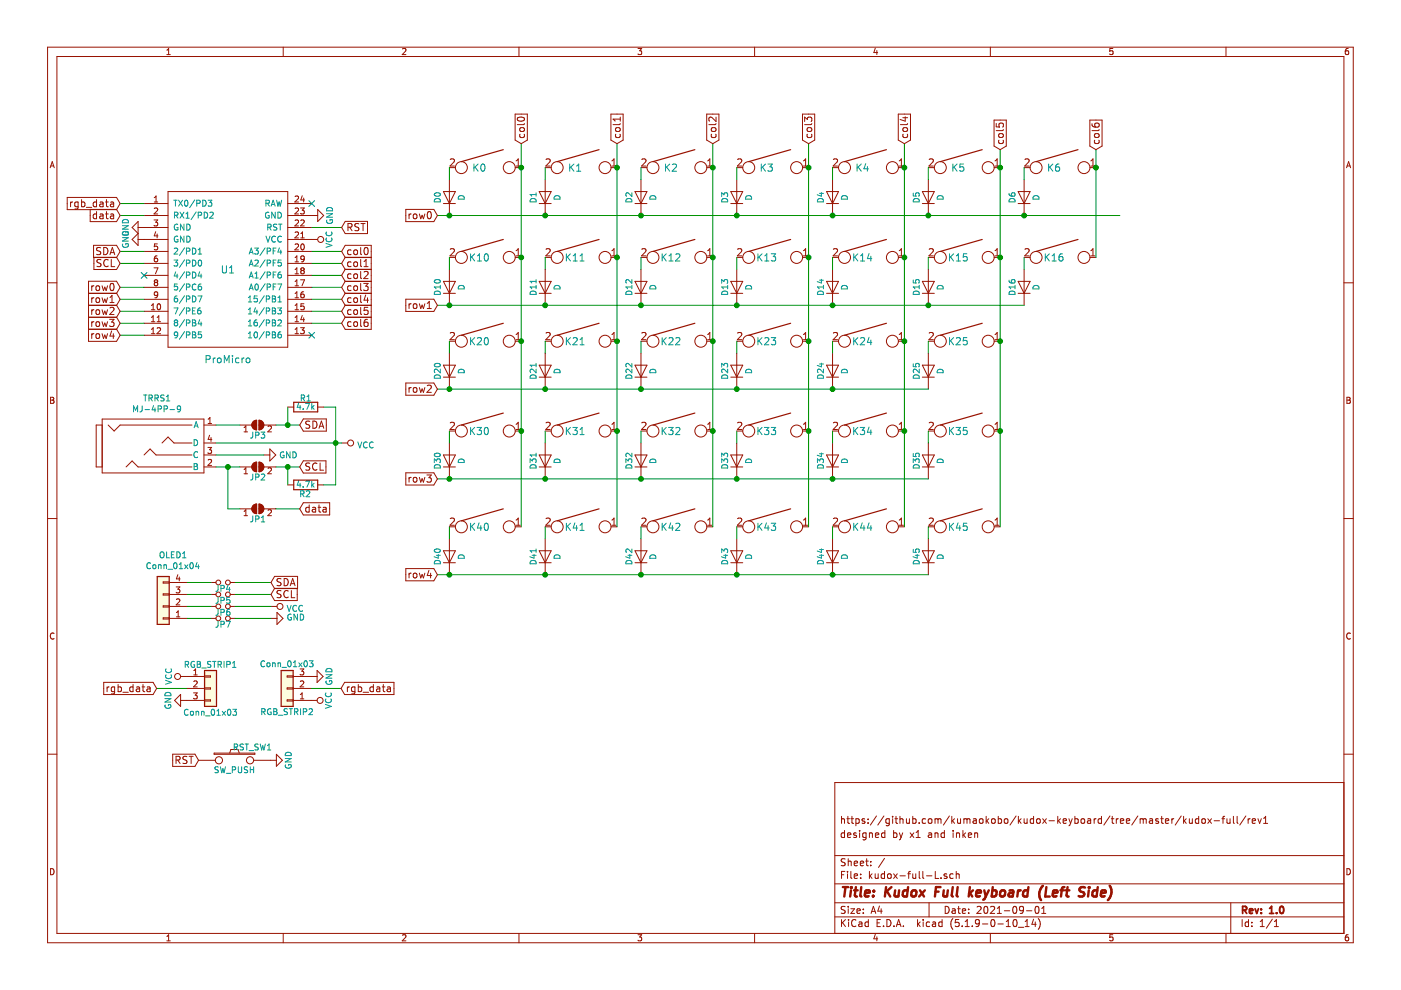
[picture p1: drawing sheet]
<svg xmlns="http://www.w3.org/2000/svg" width="297mm" height="210mm" viewBox="0 0 297 210" stroke-linecap="round" stroke-linejoin="round" font-family="sans-serif">
<path d="M.1 0h297v209.9h-297z" fill-rule="evenodd" fill="#fff" stroke="#fff" stroke-width=".21"/>
<g fill="none" stroke="#981200" stroke-width=".21">
<path d="M10.1 10h276.8v189.9h-276.8zM12.1 12h272.8v185.9h-272.8zM35.4 11.6h.7M35.4 10.6l.4-.3v1.3M60 10v2M85.3 10.4l.5-.1 .3 .3-.8 1h.8M110 10v2M135.3 10.3h.8l-.5 .5 .4 .1v.5l-.2 .2-.5-.2M160 10v2M185.6 10.2l-.3 .9h.8M185.9 10.7v.9M210 10v2"/>
<path d="M235.9 10.3h-.6v.6l.6-.1v.6l-.1 .2-.5-.2M259.9 10v2M285.9 10.3h-.4l-.2 .3-.1 .7 .3 .3 .4-.2v-.6h-.4l-.3 .2M10.6 35.6l.5-1.3 .4 1.3M10.7 35.2h.7M95.3 35.5h1.3M95.3 38.1v7.6M95.5 33.8l.5-.1 .3 .1v.3l-.9 1.1h.9M109.2 24.2h2.6v5.5l-1.3 .8-1.3-.8zM109.2 35.5h1.3M109.4 35.2h.9M109.4 34.1l.5-.4v1.5"/>
<path d="M109.8 25a.86 .86 0 0 1 1.4 .3 .87 .87 0 0 1-1.5-.1zM110.3 28.5l-.1 .4 .3 .3 .6-.2v-.5M110.3 27.1h.7l.2 .3-.1 .3-.2 .2-.6-.1-.1-.2zM111.2 26.2l-.2 .2h-1.3M115.6 35.5h1.3M115.6 38.1v7.6M115.8 33.8l.6-.1 .2 .1 .1 .3-1 1.1h1M129.5 24.2h2.6v5.5l-1.3 .8-1.3-.8zM129.6 35.5h1.2M129.7 35.2h.9M129.7 34.1l.5-.4v1.5M130.6 28.5l-.1 .4 .3 .3 .6-.2v-.5"/>
<path d="M130.6 27.1h.8l.1 .3-.1 .3-.2 .2-.6-.1-.1-.2zM131.5 26.2l-.2 .2h-1.3M131.5 24.8v.9M131.5 25.3h-1.5l.4 .4M135.9 35.5h1.3M135.9 38.1v7.6M136.1 33.8l.6-.1 .2 .1 .1 .3-1 1.1h1M149.8 24.2h2.6v5.5l-1.3 .8-1.3-.8zM149.9 35.5h1.2M150 35.2h.9M150 34.1l.5-.4v1.5M150.9 28.5l-.1 .4 .3 .3 .6-.2v-.5"/>
<path d="M150.9 27.1h.8l.1 .3-.1 .3-.2 .2-.6-.1-.1-.2zM151.8 26.2l-.2 .2h-1.3M151.8 24.8v1l-1.1-1-.4 .3 .1 .6M156.2 35.5h1.3M156.2 38.1v7.6M156.4 33.8l.6-.1 .2 .1 .1 .3-1 1.1h1M170.1 24.2h2.6v5.5l-1.3 .8-1.3-.8zM170.2 35.5h1.2M170.3 35.2h.9M170.3 34.1l.5-.4v1.5M170.6 25.8v-1l.6 .5v-.3l.3-.2 .5 .2 .1 .5-.1 .3M171.2 28.5l-.1 .4 .3 .3 .6-.2v-.5"/>
<path d="M171.2 27.1h.8l.1 .3-.1 .3-.2 .2-.6-.1-.1-.2zM172.1 26.2l-.2 .2h-1.3M176.5 35.5h1.3M176.5 38.1v7.6M176.7 33.8l.6-.1 .2 .1 .1 .3-1 1.1h1M190.5 24.2h2.5v5.5l-1.3 .8-1.2-.8zM190.5 35.5h1.2M190.7 35.2h.8M190.7 34.1l.4-.4v1.5M191.4 25h1M191.5 28.5l-.1 .4 .3 .3 .7-.2v-.5M191.5 27.1h.8l.1 .3v.3l-.3 .2-.6-.1-.1-.2z"/>
<path d="M191.9 24.8v.9l-1.1-.4M192.4 26.2l-.2 .2h-1.3M196.8 38.1v7.6M196.8 35.5h1.3M197 33.8l.6-.1 .2 .1 .1 .3-.9 1.1h.9M210.8 25.5h2.5v5.5l-1.2 .7-1.3-.7zM210.8 35.5h1.3M211 35.2h.9M211 34.1l.4-.4v1.5M211.2 26.2v.7l.7 .1v-.8l.2-.1 .5 .1 .1 .2-.1 .6M211.8 29.7l-.1 .5 .3 .2 .7-.1v-.6M211.9 28.4h.7l.1 .2v.4l-.3 .1h-.5l-.2-.3z"/>
<path d="M212.7 27.5l-.2 .2h-1.3M217.1 38.1v7.6M217.1 35.5h1.3M217.3 33.8l.6-.1 .2 .1 .1 .3-.9 1.1h.9M231.1 25.5h2.6v5.5l-1.3 .7-1.3-.7zM231.1 35.5h1.3M231.3 35.2h.9M231.3 34.1l.4-.4v1.5M231.5 26.2l.1 .5a1.04 1.04 0 0 0 1.4 0v-.5l-.6-.1-.3 .3 .1 .4 .2 .2M232.1 29.7l-.1 .5 .3 .2 .7-.1v-.6M232.2 28.4h.7l.1 .2v.4l-.3 .1h-.5l-.2-.3zM233 27.5l-.2 .2h-1.3"/>
<path d="M285.5 35.6l.4-1.3 .5 1.3M285.6 35.2h.6M10.1 60h2M14.2 41.9h10.5l.8 1.3-.8 1.3h-10.5zM15 42.8v1M15.4 42.8l-.4 .3M16.6 42.9l-.5-.1-.3 .3 .2 .7h.6M16.6 42.8v1.2l-.3 .3h-.4M17.3 42.9l.4-.1 .3 .3-.1 .7h-.6M17.3 42.3v1.5M18.3 44h1.2M19.1 44.4h5.6l.8 1.3-.8 1.3h-5.6z"/>
<path d="M19.8 52h4.9l.8 1.3-.8 1.3h-4.9zM19.9 54.6h4.8l.8 1.2-.8 1.3h-4.8zM20.5 42.9l-.5-.1-.2 .3 .1 .7h.6M20.5 45.4h-.5l-.2 .2 .1 .7h.6M20.5 42.3v1.5M20.5 44.9v1.5M21.2 42.9h.6l.1 .9M21.2 45.4h.6l.1 1M21.4 52.5h-.6l-.3 .1v.5l.7 .2 .2 .4-.3 .3-.6-.1M21.4 55.1l-.5-.1-.4 .3 .1 .3 .8 .4v.4l-.3 .1h-.6M21.9 43.2l-.5 .1a.3 .3 0 0 0-.3 .2 .3 .3 0 0 0 .3 .3h.5M21.9 45.7l-.5 .1a.3 .3 0 0 0-.3 .3 .3 .3 0 0 0 .3 .3l.5-.1"/>
<path d="M22 52.5a.77 .77 0 0 1 .9 .7 .77 .77 0 0 1-.9 .8zM22.4 42.8h.6M22.4 45.4h.6M22.6 42.3v1.3l.4 .2M22.6 44.9v1.3l.4 .2M22.9 55.1a.7 .7 0 0 0-.9 .7 .7 .7 0 0 0 .9 .7v-.1M23.3 54l.5-1.5 .5 1.5M23.5 42.9h.5l.1 .9M23.5 45.4h.5l.1 1M23.5 53.6h.7M23.6 55v1.5h.7M24.1 43.2l-.5 .1-.2 .2 .2 .3h.5"/>
<path d="M24.1 45.7l-.5 .1-.2 .2 .2 .4 .5-.1M29.3 50.8h6.3M29.3 48.2h6.3M29.3 47v5l-1.3-1.2 1.3-1.3-1.3-1.3zM30.5 43.2h5.1M30.5 58.4h5.1M30.5 55.8h5.1M30.5 45.7h5.1M30.5 53.3h5.1M32.7 56.8h.8l-.5 1.3M32.7 46.6h.7l-.4 .5 .4 .1v.5l-.2 .2-.5-.1M32.7 42.8h.7"/>
<path d="M32.7 41.9l.4-.3v1.2M32.7 44.2l.5-.1 .2 .4-.7 .9h.7M33 59.9l-.3 .2v.3l.3 .2 .3-.1 .1-.1v-.3l-.2-.2M33 59.9l-.3-.3 .3-.3h.2l.2 .3-.2 .3M33 59.9h.2M33 49.1l-.3 .9h.8M33.3 54.2h-.2a.79 .79 0 0 0-.1 1.3h.3l.1-.5-.2-.3h-.2l-.3 .3M33.3 49.6v.8M33.4 51.7h-.6l-.1 .6 .5-.1 .2 .2v.4l-.2 .2-.5-.1M35.6 40.6h25.4v33h-25.4zM61 43.2h5.1M61 58.4h5.1"/>
<path d="M61 55.8h5.1M61 45.7h6.4M61 53.3h5.1M61 50.8h6.4M61 48.2h5.1M62.6 41.7l.4-.1 .3 .3-.8 .9h.8M62.6 54.6l.3-.4v1.3M62.6 57.1l.3-.3v1.3M62.6 59.7l.3-.4v1.3M62.6 58.1h.7M62.6 55.5h.7M62.6 44.2l.4-.1 .3 .4-.8 .9h.8"/>
<path d="M62.6 51.8l.4-.1 .3 .4-.8 .9h.8M62.6 46.8l.4-.2 .3 .4-.8 .9h.8M62.6 49.3l.4-.1 .3 .3-.8 .9h.8M63.7 44.1h.8l-.4 .5 .3 .1 .1 .4-.2 .3-.6-.2M63.7 59.3h.9l-.6 1.3M63.8 46.8l.5-.2 .2 .4-.8 .9h.8M63.8 50.4h.7M63.8 49.5l.3-.3v1.2M63.9 51.8l.2-.1a.67 .67 0 0 1 .4 .6 .67 .67 0 0 1-.4 .7l-.3-.5zM64 57.3l-.2 .3v.3l.2 .2 .4-.1 .1-.2v-.2l-.2-.3M64 57.3l-.2-.2 .2-.3h.3l.2 .2-.2 .3M64 57.3h.3"/>
<path d="M64.1 41.5l-.3 .9h.8M64.4 42v.8M64.5 54.8l-.2 .2h-.4l-.1-.6 .5-.2 .2 .3-.1 .7-.1 .3h-.4M67.4 44.4l1.2 1.3-1.2 1.3zM73.2 46.9h4.7v2.6h-4.7l-.8-1.3zM73.8 48.2l.7-.1 .1-.2v-.4l-.8-.1v1.5M74.1 48.2l.5 .7M74.4 53.1l-.4-.1-.3 .3 .2 .6h.5M74.4 58.1h-.4l-.3 .2 .2 .7h.5M74.4 55.6l-.4-.1-.3 .3 .2 .7h.5M75.1 58.2l.2-.1 .4 .1 .1 .6-.1 .2-.4 .1-.2-.2zM75.1 55.6l.2-.1 .4 .1 .1 .6-.1 .3h-.4l-.2-.1z"/>
<path d="M75.1 53.1l.2-.1 .4 .1 .1 .6-.1 .2-.4 .1-.2-.2zM76.1 47.5l-.6-.1-.2 .1v.5l.7 .3 .1 .3-.3 .3-.6-.1M76.5 52.5v1.3l.2 .2M76.5 55v1.3l.2 .2M76.5 57.5v1.3l.2 .3M76.5 47.4h.9M77 47.4v1.5M77.2 57.7l.6-.2 .2 .2v.3l-.9 1.1h.9M77.2 56.5h.8M77.2 55.4l.4-.4v1.5M77.3 52.6l.4-.1a.87 .87 0 0 1-.2 1.5l-.3-.6zM78.7 59.6h-5.5l-.8 1.3 .8 1.3h5.5"/>
<path d="M78.7 54.6h-5.5l-.8-1.3 .8-1.3h5.5v17.8h-5.5l-.8-1.3 .8-1.3h5.5M78.7 54.6h-5.5l-.8 1.2 .8 1.3h5.5M78.7 57.1h-5.5l-.8 1.3 .8 1.3h5.5M86 44.4h6l.7 1.3-.7 1.3h-6zM86.7 45.4v1M87.2 45.4l-.5 .2M87.7 45.5l.4-.1 .3 .2v.5l-.3 .3-.4-.1-.1-.2zM88.9 45.4l.3 1 .3-.8 .3 .8 .3-1M90.7 45l.2-.1a.81 .81 0 0 1 .6 .7 .81 .81 0 0 1-.6 .8l-.3-.6zM94 40.6h2.6l-1.3 2.6zM94 43.2h2.6M94 59.7h2.6l-1.3 2.5z"/>
<path d="M95.3 54.6h1.3M95.3 57.1v7.6M95.5 52.9l.5-.2 .3 .2v.3l-.9 1h.9M109.2 54.6h1.3M109.4 54.2h.9M109.4 53.2l.5-.5v1.5M114.3 40.6h2.6l-1.3 2.6zM114.3 43.2h2.6M114.3 59.7h2.6l-1.3 2.5zM115.6 54.6h1.3M115.6 57.1v7.6M115.8 52.9l.6-.2 .2 .2 .1 .3-1 1h1"/>
<path d="M129.6 54.6h1.2M129.7 54.2h.9M129.7 53.2l.5-.5v1.5M134.6 40.6h2.6l-1.3 2.6zM134.6 43.2h2.6M134.6 59.7h2.6l-1.3 2.5zM135.9 54.6h1.3M135.9 57.1v7.6M136.1 52.9l.6-.2 .2 .2 .1 .3-1 1h1M149.9 54.6h1.2M150 54.2h.9M150 53.2l.5-.5v1.5"/>
<path d="M154.9 40.6h2.6l-1.3 2.6zM154.9 43.2h2.6M154.9 59.7h2.6l-1.3 2.5zM156.2 54.6h1.3M156.2 57.1v7.6M156.4 52.9l.6-.2 .2 .2 .1 .3-1 1h1M170.2 54.6h1.2M170.3 54.2h.9M170.3 53.2l.5-.5v1.5M175.2 40.6h2.6l-1.3 2.6zM175.2 43.2h2.6M175.2 59.7h2.6l-1.3 2.5z"/>
<path d="M176.5 54.6h1.3M176.5 57.1v7.6M176.7 52.9l.6-.2 .2 .2 .1 .3-1 1h1M190.5 54.6h1.2M190.7 54.2h.8M190.7 53.2l.4-.5v1.5M195.6 40.6h2.5l-1.3 2.6zM195.6 43.2h2.5M195.6 59.7h2.5l-1.3 2.5zM196.8 57.1v7.6M196.8 54.6h1.3M197 52.9l.6-.2 .2 .2 .1 .3-.9 1h.9"/>
<path d="M210.8 54.6h1.3M211 54.2h.9M211 53.2l.4-.5v1.5M215.9 40.6h2.5l-1.3 2.6zM215.9 43.2h2.5M215.9 59.7h2.5l-1.3 2.5zM217.1 57.1v7.6M217.1 54.6h1.3M217.3 52.9l.6-.2 .2 .2 .1 .3-.9 1h.9M231.1 54.6h1.3M231.3 54.2h.9M231.3 53.2l.4-.5v1.5"/>
<path d="M284.9 60h2M18.8 62.2h5.9l.8 1.3-.8 1.3h-5.9M18.8 62.2h5.9l.8-1.3-.8-1.3h-5.9v12.8h5.9l.8-1.3-.8-1.3h-5.9M18.8 67.2h5.9l.8 1.3-.8 1.3h-5.9M18.8 64.7h5.9l.8 1.3-.8 1.3h-5.9M19.5 60.6v1M19.5 63.1v1M19.5 65.7v1M19.5 68.2v1M19.5 70.7v1.1M19.9 65.7l-.4 .3M19.9 68.2l-.4 .3"/>
<path d="M19.9 70.7l-.4 .3M19.9 63.1l-.4 .3M19.9 60.6l-.4 .3M20.4 63.3l.5-.2 .2 .3v.4l-.2 .3h-.4l-.2-.3zM20.4 65.8l.5-.1 .2 .3v.4l-.2 .3-.4-.1-.2-.2zM20.4 70.9l.5-.2 .2 .3v.5l-.2 .3-.4-.1-.2-.2zM20.4 60.7l.5-.1 .2 .3v.4l-.2 .3-.4-.1-.2-.2zM20.5 68.3l.4-.1 .2 .3v.4l-.2 .3h-.4l-.2-.3zM21.6 60.6l.3 1 .3-.7 .3 .7 .3-1M21.6 70.7l.3 1.1 .3-.8 .3 .8 .3-1.1M21.6 63.1l.3 1 .3-.7 .3 .7 .3-1M21.6 65.7l.3 1 .3-.7 .3 .7 .3-1"/>
<path d="M21.6 68.2l.3 1 .3-.7 .3 .7 .3-1M23.2 67.7h1l-.5 .6 .4 .1v.7l-.2 .1-.7-.1M23.3 65.3l.6-.1 .3 .4-1 1.1h1M23.3 64.1h.9M23.3 63.1l.4-.5v1.5M23.5 60.2l.2-.1a.81 .81 0 0 1 .5 .7 .81 .81 0 0 1-.5 .8l-.4-.6zM23.7 70.2l-.4 1.1h1M24 70.7v1.1M30.5 66h5.1M30.5 68.5h5.1M30.5 71.1h5.1M30.5 63.5h5.1"/>
<path d="M30.5 60.9h5.1M32.1 65.7h.7M32.1 64.8l.4-.4v1.3M32.1 67.3l.4-.4v1.3M32.1 69.8l.4-.3v1.2M32.1 68.2h.7M32.1 70.7h.7M33.3 69.6l.5-.1 .3 .3-.8 .9h.8M33.3 68.2h.8M33.3 67.3l.4-.4v1.3M33.4 64.5l.2-.1a.67 .67 0 0 1 .5 .6 .67 .67 0 0 1-.5 .7l-.3-.5zM33.4 62.4l-.2 .3-.4-.1-.1-.2 .1-.4 .4-.1 .2 .2-.1 .9-.5 .1"/>
<path d="M61 66h5.1M61 68.5h5.1M61 71.1h5.1M61 63.5h5.1M61 60.9h5.1M62.6 65.7h.7M62.6 68.2h.7M62.6 70.7h.7M62.6 62.2l.3-.3v1.2M62.6 64.8l.3-.4v1.3M62.6 67.3l.3-.4v1.3M62.6 69.8l.3-.3v1.2"/>
<path d="M62.6 63.1h.7M62.6 60.6h.7M63.7 69.5h.8l-.4 .5 .3 .1 .1 .4-.2 .2-.6-.1M64.1 66.9l-.3 .9h.8M64.4 61.9l-.4 .1-.2 .4v.6l.6 .1 .1-.2-.1-.5-.4-.1-.2 .3M64.4 67.4v.8M64.4 64.4h-.6v.6l.5-.1 .2 .2v.3l-.2 .3-.5-.2M74.4 65.7h-.4l-.3 .3 .2 .6h.5M74.4 68.3l-.4-.1-.3 .3 .2 .7h.5M74.4 63.2l-.4-.1-.3 .3 .2 .7h.5M74.4 60.7l-.4-.1-.3 .3 .2 .6h.5M75.1 65.8l.2-.1 .4 .1 .1 .6-.1 .2-.4 .1-.2-.2z"/>
<path d="M75.1 68.3l.2-.1 .4 .1 .1 .6-.1 .3h-.4l-.2-.1zM75.1 63.3l.2-.2 .4 .2 .1 .5-.1 .3h-.4l-.2-.1zM75.1 60.7l.2-.1 .4 .1 .1 .6-.1 .2-.4 .1-.2-.1zM76.5 60.1v1.3l.2 .2M76.5 62.6v1.3l.2 .2M76.5 65.2v1.3l.2 .2M76.5 67.7v1.3l.2 .2M77.1 60.1h.9l-.5 .6 .5 .1v.7l-.2 .1-.7-.1M77.5 62.6l-.3 1h.9M77.9 63.1v1M77.9 67.7l-.4 .1a.98 .98 0 0 0 0 1.4l.5-.1v-.7l-.5-.1-.3 .3M78 65.2h-.7l-.1 .7 .7-.1 .1 .7-.2 .2-.6-.2"/>
<path d="M78.7 62.2h-5.5l-.8 1.3 .8 1.3h5.5M78.7 64.7h-5.5l-.8 1.3 .8 1.3h5.5M86 63.4h6l.7 1.3-.7 1.3h-6zM86.7 64.4v1M87.2 64.4l-.5 .3M87.7 64.5l.4-.1 .3 .3v.4l-.3 .3-.4-.1-.1-.2zM88.9 64.4l.3 1 .3-.7 .3 .7 .3-1M90.6 65.4h.8M90.6 64.3l.4-.4v1.5M94 62.2h2.6M94 80h2.6M94 77.4h2.6l-1.3 2.6z"/>
<path d="M95.3 74.9v7.6M95.3 72.3h1.3M95.5 70.6l.5-.1 .3 .1v.3l-.9 1.1h.9M109.2 72.3h1.3M109.4 70.9l.5-.4v1.5M109.4 72h.9M114.3 62.2h2.6M114.3 80h2.6M114.3 77.4h2.6l-1.3 2.6zM115.6 74.9v7.6M115.6 72.3h1.3M115.8 70.6l.6-.1 .2 .1 .1 .3-1 1.1h1"/>
<path d="M129.6 72.3h1.2M129.7 70.9l.5-.4v1.5M129.7 72h.9M134.6 77.4h2.6l-1.3 2.6zM134.6 62.2h2.6M134.6 80h2.6M135.9 74.9v7.6M135.9 72.3h1.3M136.1 70.6l.6-.1 .2 .1 .1 .3-1 1.1h1M149.9 72.3h1.2M150 70.9l.5-.4v1.5M150 72h.9"/>
<path d="M154.9 62.2h2.6M154.9 80h2.6M154.9 77.4h2.6l-1.3 2.6zM156.2 74.9v7.6M156.2 72.3h1.3M156.4 70.6l.6-.1 .2 .1 .1 .3-1 1.1h1M170.2 72.3h1.2M170.3 70.9l.5-.4v1.5M170.3 72h.9M175.2 62.2h2.6M175.2 80h2.6M175.2 77.4h2.6l-1.3 2.6z"/>
<path d="M176.5 74.9v7.6M176.5 72.3h1.3M176.7 70.6l.6-.1 .2 .1 .1 .3-1 1.1h1M190.5 72.3h1.2M190.7 70.9l.4-.4v1.5M190.7 72h.8M195.6 62.2h2.5M195.6 80h2.5M195.6 77.4h2.5l-1.3 2.6zM196.8 74.9v7.6M196.8 72.3h1.3M197 70.6l.6-.1 .2 .1 .1 .3-.9 1.1h.9"/>
<path d="M210.8 72.3h1.3M211 70.9l.4-.4v1.5M211 72h.9M215.9 62.2h2.5M10.7 84.2h.5l.2 .3-.2 .3 .3 .3-.3 .4h-.5zM10.7 84.8h.5M21.7 90.1h-1.3v8.9h1.3M21.7 88.8h21.5v11.5h-21.5zM22.9 90.1l1.3 1.3 1.3-1.3h15.2M26.7 99l1.3-1.3 1.3 1.3h11.4M30.5 96.5l1.3-1.3 1.3 1.3h7.6M34.4 93.9l1.2-1.2 1.3 1.2h3.8"/>
<path d="M43.2 90.1h2.6M43.2 99h2.6M43.2 96.5h2.6M43.2 93.9h2.6M44.1 94.9h.8l-.5 .4 .4 .2 .1 .4-.3 .2-.5-.1M44.1 89.8h.8M44.1 88.9l.4-.4v1.3M44.1 97.5l.5-.1 .3 .4-.8 .9h.8M44.4 92.3l-.3 .9h.8M44.7 92.8v.8M50.9 90.1h2.5M50.9 99h2.5"/>
<path d="M51.7 91.6h.8M51.7 90.7l.4-.4v1.3M51.7 99.5l.4-.3v1.3M53.7 89.4l.7-.3v2a1.02 1.02 0 0 1-.9-.6 1.02 1.02 0 0 1 .2-1.1zM53.7 98.3l.7-.3v2a1.02 1.02 0 0 1-.9-.6 1.02 1.02 0 0 1 .2-1.1zM54.9 89.1a1.02 1.02 0 0 1 1 1 1.02 1.02 0 0 1-1 1zM54.9 98a1.02 1.02 0 0 1 1 1 1.02 1.02 0 0 1-1 1zM55.9 90.1h2.6M55.9 99h2.6M55.9 96.5h1.3M56.8 90.4l.5-.1 .3 .4-.8 .9h.8M56.8 99.3l.5-.1 .3 .3-.8 1h.8"/>
<path d="M57.2 95.2l1.3 1.3-1.3 1.2zM61 86.3h1.3M64.3 97.7h4.8v2.6h-4.8l-.8-1.3zM64.3 88.8h4.9v2.6h-4.9l-.8-1.3zM65.7 98.2h-.6l-.2 .1v.5l.7 .2 .1 .4-.3 .3-.6-.1M65.7 89.4l-.6-.1-.2 .1v.5l.7 .2 .1 .4-.3 .3-.6-.1M66.3 89.3a.77 .77 0 0 1 .9 .7 .77 .77 0 0 1-.9 .8zM67.2 98.3a.7 .7 0 0 0-.9 .6 .7 .7 0 0 0 .8 .7l.1-.1M67.4 86.3h1.2M67.6 90.8l.5-1.5 .6 1.5M67.8 90.4h.7M67.9 98.2v1.5h.7"/>
<path d="M72.4 93.9h1.3M86 81.2h6l.7 1.3-.7 1.3h-6zM86.7 82.2v1M87.2 82.2l-.5 .3M87.7 82.3l.4-.1 .3 .3v.4l-.3 .3-.4-.1-.1-.2zM88.9 82.2l.3 1 .3-.7 .3 .7 .3-1M90.6 81.8l.6-.1 .2 .4-.9 1.1h.9M94 99h2.6M94 96.5h2.6l-1.3 2.5zM95.3 93.9v7.6M95.3 91.4h1.3M95.5 89.7l.5-.2 .3 .2v.3l-.9 1.1h.9"/>
<path d="M109.2 91.4h1.3M109.4 90l.5-.5v1.6M109.4 91.1h.9M114.3 99h2.6M114.3 96.5h2.6l-1.3 2.5zM115.6 93.9v7.6M115.6 91.4h1.3M115.8 89.7l.6-.2 .2 .2 .1 .3-1 1.1h1M129.6 91.4h1.2M129.7 90l.5-.5v1.6M129.7 91.1h.9M134.6 99h2.6"/>
<path d="M134.6 96.5h2.6l-1.3 2.5zM135.9 93.9v7.6M135.9 91.4h1.3M136.1 89.7l.6-.2 .2 .2 .1 .3-1 1.1h1M149.9 91.4h1.2M150 90l.5-.5v1.6M150 91.1h.9M154.9 99h2.6M154.9 96.5h2.6l-1.3 2.5zM156.2 93.9v7.6M156.2 91.4h1.3M156.4 89.7l.6-.2 .2 .2 .1 .3-1 1.1h1"/>
<path d="M170.2 91.4h1.2M170.3 90l.5-.5v1.6M170.3 91.1h.9M175.2 99h2.6M175.2 96.5h2.6l-1.3 2.5zM176.5 93.9v7.6M176.5 91.4h1.3M176.7 89.7l.6-.2 .2 .2 .1 .3-1 1.1h1M190.5 91.4h1.2M190.7 90l.4-.5v1.6M190.7 91.1h.8M195.6 99h2.5"/>
<path d="M195.6 96.5h2.5l-1.3 2.5zM196.8 93.9v7.6M196.8 91.4h1.3M197 89.7l.6-.2 .2 .2 .1 .3-.9 1.1h.9M210.8 91.4h1.3M211 90l.4-.5v1.6M211 91.1h.9M285.6 84.2h.4l.3 .3-.3 .3 .3 .3-.2 .4h-.5zM285.6 84.8h.4M10.1 109.9h2M50.9 107.9h2.5M51.7 108.4l.4-.3v1.2"/>
<path d="M51.7 100.5h.8M51.7 109.3h.8M53.7 107.2l.7-.3v2a1.02 1.02 0 0 1-.9-.6 1.02 1.02 0 0 1 .2-1.1zM54.9 106.9a1.02 1.02 0 0 1 1 1 1.02 1.02 0 0 1-1 1zM55.9 107.9h2.6M56.8 108.2l.5-.1 .3 .3-.8 .9h.8M61 102.8h1.3M64.3 106.6h5.6v2.6h-5.6l-.8-1.3zM65.6 107.6h-.5l-.3 .2 .2 .7h.6M65.6 107.1v1.5M66.3 107.6h.5l.1 1M66.9 107.9l-.5 .1a.3 .3 0 0 0-.2 .3 .3 .3 0 0 0 .2 .3l.5-.1"/>
<path d="M67.4 102.8h1.2M67.4 107.6h.6M67.6 107.1v1.2l.4 .3M68.5 107.6h.6l.1 1M69.2 107.9l-.5 .1-.3 .2 .3 .4 .5-.1M86 100.2h6l.7 1.3-.7 1.3h-6zM86.7 101.2v1M87.2 101.2l-.5 .3M87.7 101.3l.4-.1 .3 .3v.4l-.3 .3h-.4l-.1-.3zM88.9 101.2l.3 1 .3-.7 .3 .7 .3-1M90.5 100.7h.9l-.5 .6 .5 .1v.7l-.2 .1-.7-.1M94 119.3h2.6"/>
<path d="M94 116.8h2.6l-1.3 2.5zM95.3 114.2v7.7M95.3 111.7h1.3M95.5 110l.5-.2 .3 .2v.3l-.9 1.1h.9M109.2 111.7h1.3M109.4 110.3l.5-.5v1.6M109.4 111.4h.9M114.3 119.3h2.6M114.3 116.8h2.6l-1.3 2.5zM115.6 114.2v7.7M115.6 111.7h1.3M115.8 110l.6-.2 .2 .2 .1 .3-1 1.1h1"/>
<path d="M129.6 111.7h1.2M129.7 110.3l.5-.5v1.6M129.7 111.4h.9M134.6 119.3h2.6M134.6 116.8h2.6l-1.3 2.5zM135.9 114.2v7.7M135.9 111.7h1.3M136.1 110l.6-.2 .2 .2 .1 .3-1 1.1h1M149.9 111.7h1.2M150 110.3l.5-.5v1.6M150 111.4h.9M154.9 119.3h2.6"/>
<path d="M154.9 116.8h2.6l-1.3 2.5zM156.2 114.2v7.7M156.2 111.7h1.3M156.4 110l.6-.2 .2 .2 .1 .3-1 1.1h1M170.2 111.7h1.2M170.3 110.3l.5-.5v1.6M170.3 111.4h.9M175.2 116.8h2.6l-1.3 2.5zM175.2 119.3h2.6M176.5 114.2v7.7M176.5 111.7h1.3M176.7 110l.6-.2 .2 .2 .1 .3-1 1.1h1"/>
<path d="M190.5 111.7h1.2M190.7 110.3l.4-.5v1.6M190.7 111.4h.8M195.6 119.3h2.5M195.6 116.8h2.5l-1.3 2.5zM196.8 114.2v7.7M196.8 111.7h1.3M197 110l.6-.2 .2 .2 .1 .3-.9 1.1h.9M210.8 111.7h1.3M211 110.3l.4-.5v1.6M211 111.4h.9M284.9 109.9h2"/>
<path d="M11.5 134.3a.58 .58 0 0 0-.8 .5 .58 .58 0 0 0 .8 .6M34.6 123.4h1.3v.2h-1.3zM34.6 125.9h1.3v.3h-1.3zM34.6 128.5h1.3v.2h-1.3zM34.6 131h1.3v.2h-1.3zM35.9 131.1h3.8M35.9 128.6h3.8M35.9 126h3.8M35.9 123.5h3.8M37.4 124.4h.7l-.4 .5 .4 .1v.5l-.2 .2-.5-.1M37.4 130.8h.7M37.4 129.9l.4-.4v1.3"/>
<path d="M37.4 127.1l.5-.1 .2 .3-.7 .9h.7M37.7 121.9l-.3 .8h.8M38 122.3v.9M44.8 131.1h1M44.8 128.6h1M44.8 126h1M44.8 123.5h1M48.8 131.1h1M48.8 128.6h1M48.8 126h1M48.8 123.5h1M57.5 131.1h1.2"/>
<path d="M57.5 128.6h1.2M58.2 124.7h4.8v2.6h-4.8l-.7-1.3zM58.2 122.2h4.9v2.6h-4.9l-.7-1.3zM58.7 129.8l1.3 1.3-1.3 1.3zM59.6 122.7h-.6l-.2 .1v.4l.7 .3 .1 .4-.3 .3-.6-.1M59.6 125.3l-.6-.1-.2 .1v.5l.7 .3 .1 .3-.3 .3-.6-.1M60.2 122.7a.77 .77 0 0 1 .9 .7 .77 .77 0 0 1-.9 .8zM61.1 125.3a.7 .7 0 0 0-.9 .6 .7 .7 0 0 0 .8 .7h.1M61.5 124.2l.6-1.5 .5 1.5M61.7 123.8h.7M61.8 125.2v1.5h.7M86 120.6h6l.7 1.3-.7 1.2h-6z"/>
<path d="M86.7 121.5v1M87.2 121.5l-.5 .3M87.7 121.6l.4-.1 .3 .3v.4l-.3 .3h-.4l-.1-.3zM88.9 121.5l.3 1 .3-.7 .3 .7 .3-1M90.9 120.9l-.3 1.1h.9M91.3 121.5v1M286.3 134.3a.58 .58 0 0 0-.8 .5 .58 .58 0 0 0 .8 .6M10.1 159.9h2M22 144.7h10.5l.7 1.3-.7 1.3h-10.5zM22.7 145.6v1.1M23.1 145.6l-.4 .3M24.3 145.7l-.4-.1-.3 .3 .1 .7h.6"/>
<path d="M24.3 145.6v1.3l-.3 .3-.4-.1M25 145.7l.5-.1 .2 .3-.1 .7h-.6M25 145.1v1.6M26.1 146.8h1.1M28.2 145.7l-.4-.1-.3 .3 .2 .7h.5M28.2 145.1v1.6M28.9 145.7h.6l.1 1M29.6 146l-.5 .1a.3 .3 0 0 0-.2 .3 .3 .3 0 0 0 .2 .3l.5-.1M30.1 145.6h.6M30.3 145.1v1.3l.4 .3M31.2 145.7h.6v1M31.8 146l-.5 .1-.2 .2 .2 .4 .5-.1"/>
<path d="M36.6 159.9h4.7l.8 1.3-.8 1.3h-4.7zM38.3 143.4h5.1M38.3 148.5h5.1M38.3 147.2v2.6l-1.3-1.3zM39.6 146h3.8M41 146.9h.8l-.4 .5 .3 .1 .1 .4-.2 .3-.6-.2M41.1 143.1h.7M41.1 142.2l.4-.4v1.3M41.1 144.5l.5-.1 .2 .3-.8 .9h.8M43.4 143.3h1.2v.3h-1.2zM43.4 145.8h1.2v.3h-1.2zM43.4 148.4h1.2v.2h-1.2z"/>
<path d="M45.4 159.7h8.6v.2h-8.6zM48.7 159.7l.3-.8h1.5l.2 .8M58.6 159.9l1.3 1.3-1.3 1.3zM60.9 148.4h1.3v.2h-1.3zM60.9 145.8h1.3v.3h-1.3zM60.9 143.3h1.3v.3h-1.3zM62.2 143.4h5M62.2 146h3.8M62.2 148.5h5M63.6 141.8h.8l-.4 .5 .3 .1 .1 .5-.2 .2-.6-.1M63.7 144.5l.5-.1 .2 .3-.8 .9h.8M63.7 148.2h.7"/>
<path d="M63.7 147.3l.4-.4v1.3M67.2 142.2l1.3 1.2-1.3 1.3zM73.1 144.7h10.4v2.6h-10.4l-.8-1.3zM73.7 145.6v1.1M74.1 145.6l-.4 .3M75.3 145.7l-.5-.1-.3 .3 .2 .7h.6M75.3 145.6v1.3l-.4 .3-.3-.1M76 145.7l.4-.1 .3 .3-.2 .7h-.5M76 145.1v1.6M77 146.8h1.1M79.2 145.7l-.5-.1-.3 .3 .2 .7h.6M79.2 145.1v1.6"/>
<path d="M79.9 145.7h.6v1M80.5 146l-.5 .1-.2 .2 .2 .4 .5-.1M81 145.6h.6M81.3 145.1v1.3l.3 .3M82.1 145.7h.6l.1 1M82.8 146l-.5 .1a.3 .3 0 0 0-.3 .3 .3 .3 0 0 0 .3 .3l.5-.1M284.9 159.9h2M37.3 161.1h.8l.1-.2-.1-.4-.8-.1v1.5M37.7 161.1l.5 .8M39.6 160.4h-.5l-.3 .2v.3l.8 .4v.4l-.2 .2-.6-.1M40.1 160.4h.9M40.5 160.4v1.5"/>
<path d="M42.1 161.2h3.6M53.8 161.2h4.8M178.4 173.1v1.5M178.4 173.7l.2-.1 .4 .1 .1 .9M179.1 176.7l-.5-.1-.3 .3 .2 .6h.6M179.1 176.1v1.5M179.6 173.6h.5M179.7 177.1l.7-.2-.1-.2-.4-.1-.2 .2 .1 .7h.5M179.8 173.1v1.3l.3 .2M180.4 173.6h.6M180.6 173.1v1.3l.4 .2M181.5 173.7l.4-.1 .3 .3-.1 .6-.2 .1-.4-.1"/>
<path d="M181.5 173.6v1.5M181.5 176.7l-.3-.1-.2 .2 .1 .2 .4 .1v.4h-.5M182.3 176.1v.1M182.3 176.6v1M183.3 173.7l-.3-.1-.2 .2v.2l.5 .1v.4h-.5M183.6 176.7l-.4-.1-.3 .3 .1 .5 .2 .2 .4-.1M183.6 176.6v1.2l-.3 .3-.3-.1M184.1 173.7v.1M184.1 174.5v.1M184.3 176.6v1M184.3 176.7l.2-.1 .4 .1 .1 .9M185.6 177.1l.7-.2v-.2l-.5-.1-.2 .2 .1 .7h.6"/>
<path d="M185.8 173l-1.3 1.9M187.4 173l-1.3 1.9M187.6 176.7l-.4-.1-.3 .3 .1 .5 .2 .2 .4-.1M187.6 176.1v1.5M188.5 173.7l-.4-.1-.3 .3 .1 .6 .2 .1 .4-.1M188.5 173.6v1.2l-.3 .3-.3-.1M189.3 173.1v.1M189.3 173.6v1M189.5 176.7l.4-.1 .3 .3-.2 .6h-.5M189.5 176.1v1.5M189.7 173.6h.6M190 173.1v1.3l.3 .2"/>
<path d="M190.7 176.6l.3 1M190.8 173.7l.2-.1 .4 .1 .1 .9M190.8 173.1v1.5M191 177.6l-.3 .5M191.4 176.6l-.4 1M192.2 173.6l.1 .9 .3 .1 .2-.1M192.8 173.6v1M193 176.6l.8 1M193.5 173.1v1.5M193.5 173.7l.5-.1 .2 .3-.1 .6h-.6M193.8 176.6l-.8 1M194.2 177.6h.9"/>
<path d="M194.2 176.5l.5-.4v1.5M194.9 174.5v.1M196.2 173.7l-.4-.1-.3 .3 .2 .6h.5M196.9 173.7l.2-.1 .4 .1v.8l-.2 .1-.4-.1zM196.9 176.7h.6v.9M197.5 176.9l-.5 .1-.2 .2 .2 .4 .5-.1M198.2 176.7l.2-.1 .4 .1 .1 .9M198.2 173.6v1M198.2 176.6v1M198.2 173.7l.5-.1 .2 .2M198.9 173.8l.2-.2 .3 .1 .1 .9M198.9 173.8v.8"/>
<path d="M200.2 176.7l-.4-.1-.3 .3 .1 .5 .2 .2 .4-.1M200.2 176.1v1.5M201.3 173l-1.3 1.9M201.8 173.1v1.5M202 174l.4 .6M202.1 176.1v.1M202.1 176.6v1M202.4 173.6l-.6 .5M202.8 176.7l.2-.1 .4 .1v.9M202.8 176.6v1M203 173.6l.1 .9 .3 .1 .3-.1M203.7 173.6v1"/>
<path d="M204.2 176.1v1.5M204.3 177l.4 .6M204.4 173.7l.4-.1 .2 .2M204.4 173.6v1M204.7 176.6l-.5 .5M205 173.8l.2-.2 .4 .1 .1 .9M205 173.8v.8M205.3 177.1l.7-.2-.1-.2-.4-.1-.2 .2 .1 .7h.5M206.4 173.7h.5l.1 .9M206.6 176.7l.3-.1 .3 .1 .1 .9M206.6 176.6v1M207 173.9l-.7 .3 .2 .4 .5-.1"/>
<path d="M207.7 173.7l.2-.1 .5 .1v.8l-.3 .1-.4-.1zM209.1 173.1v1.5M209.2 174l.4 .6M209.6 173.6l-.5 .5M210.3 173.7l.2-.1 .4 .1v.8l-.2 .1-.4-.1zM211.6 173.7l.5-.1 .3 .3-.1 .6-.2 .1-.5-.1M211.6 173.1v1.5M213 173.7l.2-.1 .4 .1 .1 .6-.1 .2-.4 .1-.2-.1zM215.4 173l-1.3 1.9M215.9 173.1v1.5M216.1 174l.4 .6M216.5 173.6l-.6 .5"/>
<path d="M217.1 173.6l.1 .9 .4 .1 .2-.1M217.8 173.6v1M219.1 173.7l-.4-.1-.3 .3 .2 .6h.5M219.1 173.1v1.5M219.8 173.7l.3-.1 .4 .1v.8l-.2 .1-.5-.1zM221.1 173.6l.8 1M221.9 173.6l-.8 1M222.4 174h1.2M224.3 173.1v1.5M224.4 174l.4 .6M224.8 173.6l-.5 .5M225.4 174.1l.7-.2-.1-.2-.4-.1-.2 .2 .1 .7h.5"/>
<path d="M226.6 173.6l.4 1M227 174.6l-.4 .5M227.3 173.6l-.3 1M227.9 173.7l.4-.1 .3 .3v.6l-.3 .1-.4-.1M227.9 173.1v1.5M229.3 173.7l.2-.1 .4 .1v.8l-.2 .1-.4-.1zM230.6 173.7h.6v.9M231.2 173.9l-.7 .3 .3 .4 .4-.1M232 173.6v1M232.4 173.6l-.4 .3M233.5 173.7l-.4-.1-.3 .3 .1 .6 .2 .1 .4-.1M233.5 173.1v1.5"/>
<path d="M235.3 173l-1.3 1.9M235.6 173.6h.6M235.8 173.1v1.3l.4 .2M236.7 173.6v1M237.1 173.6l-.4 .3M237.5 174.1l.8-.2-.1-.2-.5-.1-.2 .2 .1 .7h.6M238.8 174.1l.7-.2v-.2l-.5-.1-.2 .2 .1 .7h.6M241.2 173l-1.2 1.9M241.7 173.7l.5-.1 .2 .2M241.7 173.6v1M242.4 173.8l.2-.2 .3 .1 .1 .9M242.4 173.8v.8"/>
<path d="M243.7 173.7h.6l.1 .9M244.4 173.9l-.7 .3 .2 .4 .5-.1M245.6 173.7l-.4-.1-.2 .2 .1 .2 .5 .1v.4h-.6M246.1 173.6h.6M246.3 173.1v1.3l.4 .2M247.1 174.1l.7-.2-.1-.2-.4-.1-.2 .2 .1 .7h.5M248.5 173.6v1M248.9 173.6l-.4 .3M250.4 173l-1.2 1.9M250.9 173.1v1.5M251.1 174l.4 .6M251.5 173.6l-.6 .5"/>
<path d="M252.2 173.6v.9l.4 .1 .2-.1M252.8 173.6v1M254.1 173.7l-.4-.1-.3 .3 .1 .6 .2 .1 .4-.1M254.1 173.1v1.5M254.9 173.7l.2-.1 .4 .1v.8l-.2 .1-.4-.1zM256.1 173.6l.8 1M256.9 173.6l-.8 1M257.4 174h1.2M259.1 173.6h.6M259.7 173.1l-.4 .2v1.3M260.1 173.6l.1 .9 .4 .1 .2-.1M260.8 173.6v1"/>
<path d="M261.5 173.1v1.3l.2 .2M262.3 173.1v1.3l.2 .2M264.1 173l-1.2 1.9M264.6 173.6v1M265.1 173.6l-.5 .3M265.5 174.1l.7-.2-.1-.2-.4-.1-.2 .2 .1 .7h.5M266.7 173.6l.4 1 .3-1M267.9 174.6h.9M267.9 173.5l.4-.4v1.5M284.9 165.9h-107.9v32M10.7 184.2a.65 .65 0 0 1 .8 .6 .65 .65 0 0 1-.8 .7zM35.4 198.5l.4-.3v1.3"/>
<path d="M35.4 199.5h.7M60 197.9v2M85.3 198.3l.5-.1 .3 .3-.8 1h.8M110 197.9v2M135.3 198.2h.8l-.5 .5 .4 .1v.6l-.2 .1-.5-.1M160 197.9v2M177 194.4h107.9M177 191.4h107.9M177 187.4h107.9M177 181.4h107.9M178.4 185.5h.5M178.4 195v1.5"/>
<path d="M178.6 195.6l.7 .9M179.1 184.8h-.7v1.5M179.2 192.2h-.6l-.3 .2 .2 .4 .6 .3v.4l-.2 .2-.6-.1M179.2 182.1h-.6l-.3 .2 .2 .4 .6 .3v.4l-.2 .2-.6-.1M179.3 195l-.9 .8M179.7 184.8v.1M179.7 185.3v1M179.8 182.1v1.5M179.8 192.2v.1M179.8 192.7v1M179.8 182.7l.2-.1h.4l.1 1M179.9 195v.1"/>
<path d="M179.9 195.5v1M180.4 192.7h.8l-.8 1h.8M180.4 184.8v1.3l.2 .2M181.1 185.8l.7-.2v-.3h-.5l-.2 .2 .1 .7h.6M181.1 183.1l.7-.2v-.3h-.5l-.2 .2 .1 .7h.6M181.5 195.1a.59 .59 0 0 0-.8 0 .59 .59 0 0 0-.1 .7 .56 .56 0 0 0 .2 .6 .56 .56 0 0 0 .7-.1M181.7 193.2l.7-.2-.1-.2-.4-.1-.2 .2 .1 .7h.5M182.1 195.5h.6l.1 1M182.4 183.1l.7-.2-.1-.3h-.4l-.2 .2 .1 .7h.5M182.5 186.1v.2M182.5 185.3v.2M182.8 195.8l-.5 .1-.3 .2 .3 .4 .5-.1"/>
<path d="M183 193.5v.2M183 192.8v.1M183.5 182.6h.6M183.7 182.1v1.3l.4 .2M184.1 195.5h-.4l-.3 .2 .1 .6 .2 .2 .4-.1M184.1 195v1.5M184.3 184.8v1.5M184.5 185.7l.4 .6M184.6 183.4v.2M184.6 182.6v.2M184.7 193.7l.5-1.5 .5 1.5M184.8 193.2h.8"/>
<path d="M184.9 185.3l-.6 .5M185.6 185.3v.9l.4 .1 .2-.2M185.6 198.1l-.3 .9h.8M185.9 198.6v.9M186 195.7h.5M186.2 185.3v1M186.5 192.1l-.4 1.1h1M186.7 195h-.7v1.5h.7M186.8 192.7v1M187.3 196.3v.2M187.5 185.3h-.4l-.3 .2 .1 .6 .2 .2 .4-.1M187.5 184.8v1.5"/>
<path d="M187.5 182l-1.2 1.9M188 195a.76 .76 0 0 1 .9 .7 .76 .76 0 0 1-.9 .8zM188.2 185.4l.3-.1 .4 .1v.7l-.2 .2-.5-.2zM189.5 185.3l.7 1M189.5 196.3v.2M190 196.5l.5-1.5 .5 1.5M190.2 196h.7M190.2 185.3l-.7 1M190.8 185.7h1.1M191.5 196.3v.2M192.5 185.3h.5M193 184.8l-.3 .2v1.3"/>
<path d="M193.5 185.3l.1 .9 .4 .1 .2-.2M194.2 185.3v1M194.5 195v1.5M194.7 195.9l.4 .6M194.9 184.8v1.3l.2 .2M195.1 195.5l-.6 .5M195.7 184.8v1.3l.2 .2M195.7 195v.1M195.7 195.5v1M196.4 185.7h1.2M197 191.4v3M197.1 195.5h-.4l-.3 .2v.6l.3 .2 .4-.1"/>
<path d="M197.7 195.5h.6l.1 1M198.3 184.8v1.5h.7M198.4 195.8l-.7 .3 .2 .4 .5-.1M199.5 186.1v.2M199.7 195.5h-.4l-.3 .2 .1 .6 .2 .2 .4-.1M199.7 195v1.5M200.4 192.2a.75 .75 0 0 1 .8 .7 .75 .75 0 0 1-.8 .8zM200.7 185.3h-.3l-.3 .2 .1 .2 .5 .1v.4h-.6M201.9 192.8h.6v.9M202 194.8a1.71 1.71 0 0 0 0 2.2M202.1 185.3h-.5l-.2 .2v.6l.2 .2 .5-.1M202.5 193l-.5 .1-.2 .2 .2 .4 .5-.1"/>
<path d="M202.7 185.4l.2-.1h.4l.1 1M202.7 184.8v1.5M203 192.7h.6M203.2 192.2v1.3l.4 .2M203.3 195h-.7l-.1 .7 .7-.1 .2 .2-.1 .5-.2 .2-.6-.2M204 196.3v.2M204 193.2l.7-.2v-.2l-.5-.1-.2 .2 .1 .7h.6M204.6 196.5h.9M204.6 195.4l.5-.4v1.5M205.4 193.5v.2M205.4 192.8v.1M206.1 196.3v.2"/>
<path d="M207.2 192.3l.5-.1 .3 .4-.9 1.1h.9M207.6 195.6l-.2 .3-.5-.1-.1-.2 .1-.6h.5l.2 .2v.9l-.4 .4h-.3M208.3 195.9h1.1M208.7 192.3l.4-.1a.85 .85 0 0 1-.1 1.5l-.3-.2-.1-.4zM210 197.9v2M210 192.3l.6-.1 .3 .4-1 1.1h1M210.3 195h.1a.8 .8 0 0 1 .6 .7 .8 .8 0 0 1-.6 .8 1 1 0 0 1-.1-1.5zM211.4 193.7h.9M211.4 192.6l.5-.4v1.5M211.6 195.9h1.1M212.9 193.1h1.2M213.3 195.4l.5-.4v1.5"/>
<path d="M213.3 196.5h.9M214.9 192.3l.2-.1a.8 .8 0 0 1 .5 .7 .8 .8 0 0 1-.5 .8l-.4-.6zM215 195h.1a.8 .8 0 0 1 .6 .7 .8 .8 0 0 1-.6 .8 .97 .97 0 0 1-.1-1.5zM215.9 196.6h1.2M217 192.8l-.3 .3-.4-.1-.2-.2v-.4l.3-.2h.3l.3 .2a1.01 1.01 0 0 1-.4 1.3h-.3M217.4 196.5h.8M217.4 195.4l.4-.4v1.5M217.6 193.1h1.2M219.1 194.9l-.3 1.1h.9M219.5 195.5v1M219.6 192.3l.3-.1a.85 .85 0 0 1-.1 1.5l-.2-.2-.2-.4zM220.1 194.8a1.71 1.71 0 0 1 0 2.2"/>
<path d="M220.9 193.7h.8M220.9 192.6l.4-.4v1.5M235.9 198.2h-.6v.6l.6-.1v.7l-.1 .1-.5-.1M259.9 197.9v2M260.9 191.4v6.5M263.4 195v1.5M264.7 195.5h-.4l-.3 .2 .1 .7h.6M264.7 195v1.5M265.4 196.3v.2M265.4 195.5v.2M267.2 196.5h.9M267.2 195.4l.4-.4v1.5"/>
<path d="M269.8 194.9l-1.3 1.9M270.2 196.5h.9M270.2 195.4l.4-.4v1.5M285.6 184.2a.65 .65 0 0 1 .7 .6 .65 .65 0 0 1-.7 .7zM285.9 198.2h-.4l-.2 .3-.1 .7 .3 .3 .4-.1v-.7h-.4l-.3 .2"/>
<circle cx="97.8" cy="35.5" r="1.27"/>
<circle cx="108" cy="35.5" r="1.27"/>
<circle cx="118.1" cy="35.5" r="1.27"/>
<circle cx="128.3" cy="35.5" r="1.27"/>
<circle cx="138.4" cy="35.5" r="1.27"/>
<circle cx="148.6" cy="35.5" r="1.27"/>
<circle cx="158.7" cy="35.5" r="1.27"/>
<circle cx="168.9" cy="35.5" r="1.27"/>
<circle cx="179.1" cy="35.5" r="1.27"/>
<circle cx="189.2" cy="35.5" r="1.27"/>
<circle cx="199.4" cy="35.5" r="1.27"/>
<circle cx="209.5" cy="35.5" r="1.27"/>
<circle cx="219.7" cy="35.5" r="1.27"/>
<circle cx="229.8" cy="35.5" r="1.27"/>
<circle cx="68" cy="50.8" r=".63"/>
<circle cx="97.8" cy="54.6" r="1.27"/>
<circle cx="108" cy="54.6" r="1.27"/>
<circle cx="118.1" cy="54.6" r="1.27"/>
<circle cx="128.3" cy="54.6" r="1.27"/>
<circle cx="138.4" cy="54.6" r="1.27"/>
<circle cx="148.6" cy="54.6" r="1.27"/>
<circle cx="158.7" cy="54.6" r="1.27"/>
<circle cx="168.9" cy="54.6" r="1.27"/>
<circle cx="179.1" cy="54.6" r="1.27"/>
<circle cx="189.2" cy="54.6" r="1.27"/>
<circle cx="199.4" cy="54.6" r="1.27"/>
<circle cx="209.5" cy="54.6" r="1.27"/>
<circle cx="219.7" cy="54.6" r="1.27"/>
<circle cx="229.8" cy="54.6" r="1.27"/>
<circle cx="97.8" cy="72.3" r="1.27"/>
<circle cx="108" cy="72.3" r="1.27"/>
<circle cx="118.1" cy="72.3" r="1.27"/>
<circle cx="128.3" cy="72.3" r="1.27"/>
<circle cx="138.4" cy="72.3" r="1.27"/>
<circle cx="148.6" cy="72.3" r="1.27"/>
<circle cx="158.7" cy="72.3" r="1.27"/>
<circle cx="168.9" cy="72.3" r="1.27"/>
<circle cx="179.1" cy="72.3" r="1.27"/>
<circle cx="189.2" cy="72.3" r="1.27"/>
<circle cx="199.4" cy="72.3" r="1.27"/>
<circle cx="209.5" cy="72.3" r="1.27"/>
<circle cx="74.3" cy="93.9" r=".63"/>
<circle cx="97.8" cy="91.4" r="1.27"/>
<circle cx="108" cy="91.4" r="1.27"/>
<circle cx="118.1" cy="91.4" r="1.27"/>
<circle cx="128.3" cy="91.4" r="1.27"/>
<circle cx="138.4" cy="91.4" r="1.27"/>
<circle cx="148.6" cy="91.4" r="1.27"/>
<circle cx="158.7" cy="91.4" r="1.27"/>
<circle cx="168.9" cy="91.4" r="1.27"/>
<circle cx="179.1" cy="91.4" r="1.27"/>
<circle cx="189.2" cy="91.4" r="1.27"/>
<circle cx="199.4" cy="91.4" r="1.27"/>
<circle cx="209.5" cy="91.4" r="1.27"/>
<circle cx="97.8" cy="111.7" r="1.27"/>
<circle cx="108" cy="111.7" r="1.27"/>
<circle cx="118.1" cy="111.7" r="1.27"/>
<circle cx="128.3" cy="111.7" r="1.27"/>
<circle cx="138.4" cy="111.7" r="1.27"/>
<circle cx="148.6" cy="111.7" r="1.27"/>
<circle cx="158.7" cy="111.7" r="1.27"/>
<circle cx="168.9" cy="111.7" r="1.27"/>
<circle cx="179.1" cy="111.7" r="1.27"/>
<circle cx="189.2" cy="111.7" r="1.27"/>
<circle cx="199.4" cy="111.7" r="1.27"/>
<circle cx="209.5" cy="111.7" r="1.27"/>
<circle cx="46.3" cy="131.1" r=".51"/>
<circle cx="46.3" cy="126" r=".51"/>
<circle cx="46.3" cy="123.5" r=".51"/>
<circle cx="46.3" cy="128.6" r=".51"/>
<circle cx="48.3" cy="131.1" r=".51"/>
<circle cx="48.3" cy="123.5" r=".51"/>
<circle cx="48.3" cy="126" r=".51"/>
<circle cx="48.3" cy="128.6" r=".51"/>
<circle cx="59.4" cy="128.6" r=".63"/>
<circle cx="37.7" cy="143.4" r=".63"/>
<circle cx="67.9" cy="148.5" r=".63"/>
<circle cx="46.4" cy="161.2" r=".76"/>
<circle cx="53" cy="161.2" r=".76"/>
</g>
<path d="M263.5 193l.7-.1 .1-.2-.1-.4-.2-.1h-.5v1.5M263.8 193l.5 .7M264.9 193.2l.7-.2-.1-.2-.4-.1-.2 .2 .1 .7h.5M266.1 192.7l.4 1 .3-1M267.4 193.5v.2M267.4 192.8v.1M269.2 193.7h.8M269.2 192.6l.4-.4v1.5M270.7 193.5v.2M271.5 192.3l.2-.1a.8 .8 0 0 1 .5 .7 .8 .8 0 0 1-.5 .8l-.4-.6z" fill="none" stroke="#981200" stroke-width=".38"/>
<g fill="none" stroke="#981200" stroke-width=".51">
<path d="M178.7 188.1h1.1M179.3 188.1l-.3 2M180.4 188.8l-.2 1.3M180.5 188.1v.2M180.5 188.1l.1 .1-.1 .1M181.1 188.8h.7M181.5 188.1l-.3 1.7 .1 .2 .4 .1M182.6 188.1l-.2 1.7 .2 .3M183.4 189.4l1-.2-.1-.4h-.5l-.4 .2v1h.8M185.1 189.9v.2M185.3 188.8l.1 .1-.2 .1M185.3 188.8l-.1 .2"/>
<path d="M187.9 188.1l-.3 2M188 188.9l.8 1.2M189 188.1l-1.3 1.1M189.8 188.8l-.1 1.2 .5 .1 .3-.2M190.6 188.8l-.1 1.3M192.4 188.8h-.5l-.5 .3v.8l.3 .2 .6-.1M192.5 188.1l-.2 2M193.4 188.9l.3-.1 .5 .1v.8l-.2 .3a.53 .53 0 0 1-.7-.1zM195 188.8l.9 1.3M196.1 188.8l-1.2 1.3M198.3 189h.7M199.4 188.1h-1l-.2 2"/>
<path d="M200.1 188.8l-.1 1.2 .5 .1 .3-.2M201 188.8l-.2 1.3M202 188.1l-.2 1.7 .2 .3M203 188.1l-.2 1.7 .3 .3M205.6 188.1l-.2 2M205.7 189.3l.4 .8M206.3 188.8l-.8 .7M207 189.4l1-.2-.1-.4h-.7l-.3 1 .3 .3 .6-.1M208.7 188.8l.3 1.3M209 190.1l-.2 .5-.3 .2M209.6 188.8l-.6 1.3M210.4 188.8h.8l.1 .3-.1 .6a.66 .66 0 0 1-.9 .3"/>
<path d="M210.5 188.1l-.2 2M212.2 188.9l.3-.1 .6 .1v.8l-.3 .3a.53 .53 0 0 1-.7-.1zM214 188.8h.8l-.1 1.3M214.8 189.2l-.6 .1a.4 .4 0 0 0-.4 .4 .4 .4 0 0 0 .3 .4l.6-.1M215.9 188.8l-.2 1.3M216.4 188.8h-.4l-.2 .3M217.9 188.8h-.7l-.2 .3-.1 .6 .3 .4 .6-.1M218 188.1l-.2 2M221.1 187.8a2.36 2.36 0 0 0-.4 3M221.9 188.1l-.3 2h1M223.2 189.4l1-.2-.1-.4h-.7l-.2 1 .2 .3 .6-.1M224.8 188.8h.8"/>
<path d="M225.7 188.1l-.4 .1-.1 .2-.2 1.7M226 188.8h.7M226.3 188.1l-.2 1.7 .1 .2 .4 .1M230.1 188.2a.79 .79 0 0 0-1.2 .3l.1 .4 .8 .4-.1 .6a.87 .87 0 0 1-1 .1M230.8 188.8l-.1 1.3M230.9 188.1l-.1 .1 .1 .1M230.9 188.1v.2M232.6 188.8h-.7l-.2 .3-.1 .6 .3 .4 .6-.1M232.7 188.1l-.2 2M233.4 189.4l1-.2v-.4h-.8l-.2 1 .2 .3 .6-.1M235.3 187.8a2.31 2.31 0 0 1-.4 3"/>
</g>
<g fill="none" stroke="#009596" stroke-width=".21">
<path d="M100.5 34.8v1.5M100.7 35.4l.7 .9M101.4 34.8l-.9 .8M102.1 34.9l.2-.1a.81 .81 0 0 1 .5 .7 .81 .81 0 0 1-.5 .8l-.2-.2-.2-.4zM120.8 34.8v1.5M121 35.4l.7 .9M121.7 34.8l-.9 .8M122.2 36.3h.9M122.2 35.2l.5-.4v1.5M141.1 34.8v1.5M141.3 35.4l.7 .9M142 34.8l-.9 .8"/>
<path d="M142.5 34.9l.6-.1 .3 .1v.3l-.9 1.1h.9M161.4 34.8v1.5M161.6 35.4l.7 .9M162.3 34.8l-.9 .8M162.8 34.8h.9l-.5 .6 .5 .1v.6l-.3 .2-.6-.2M181.7 34.8v1.5M181.9 35.4l.7 .9M182.6 34.8l-.9 .8M183.5 34.7l-.3 1.1h.9M183.9 35.3v1M202 34.8v1.5M202.3 35.4l.6 .9"/>
<path d="M202.9 34.8l-.9 .8M204.3 34.8h-.7l-.1 .7 .7-.1 .2 .2-.1 .5-.2 .2-.6-.2M222.3 34.8v1.5M222.6 35.4l.6 .9M223.2 34.8l-.9 .8M224.5 34.8l-.4 .1a.98 .98 0 0 0 0 1.4l.5-.2 .1-.5-.3-.2h-.5l-.1 .2M26 47.9h1.2l-1.2 .7h1.2M26 50.4h1.2l-1.2 .7h1.2M26 49.3a.71 .71 0 0 1 1.2 .2 .61 .61 0 0 1-.7 .4 .61 .61 0 0 1-.5-.6zM26 46.8a.68 .68 0 0 1 .8-.2 .68 .68 0 0 1 .4 .6h-1.2zM26 51.7a.59 .59 0 0 0 .6 .8 .59 .59 0 0 0 .6-.8h-.5v.2M26 49.2v.6h1.2l-.1-.7h-.4v.3"/>
<path d="M36.8 42.4h.8M36.9 55.1h.8l-.5 .5 .4 .1 .1 .5-.3 .2-.5-.1M36.9 52.7l.5-.1 .3 .4-.8 .9h.8M37 45.6l.7-.1v-.4l-.7-.1v1.3M37.2 42.4v1.3M37.2 57.6l-.3 .9h.8M37.3 45.6l.4 .7M37.6 58.1v.8M37.7 47.6a.57 .57 0 0 0-.8 .6 .57 .57 0 0 0 .8 .5v-.4h-.2M37.7 50.1a.57 .57 0 0 0-.8 .6 .57 .57 0 0 0 .8 .5v-.4h-.2M37.9 42.4l.8 1.3M38.2 45l.8 1.3"/>
<path d="M38.7 42.4l-.8 1.3M39 45l-.8 1.3M39 47.5v1.3l-.7-1.3v1.3M39 50.1v1.2l-.7-1.2v1.2M39.1 52.5l-1.1 1.7M39.1 55.1l-1.1 1.6M39.1 57.6l-1.1 1.7M39.3 42.6l.1-.2a.69 .69 0 0 1 .5 .7 .69 .69 0 0 1-.5 .6l-.3-.5zM39.4 46.3h.7M39.4 45.3l.4-.3v1.3M39.5 53.3l.7-.1v-.5l-.7-.1v1.3M39.5 55.8l.7-.1v-.4l-.7-.2v1.3"/>
<path d="M39.5 58.3l.7-.1v-.4l-.7-.1v1.2M39.6 50.1a.64 .64 0 0 1 .7 .6 .64 .64 0 0 1-.7 .6zM39.6 47.5a.64 .64 0 0 1 .7 .7 .64 .64 0 0 1-.7 .6zM40.8 52.6a.64 .64 0 0 1 .7 .6 .64 .64 0 0 1-.7 .7zM40.8 55.1a.64 .64 0 0 1 .7 .7 .64 .64 0 0 1-.7 .6zM40.8 57.7a.64 .64 0 0 1 .7 .6 .64 .64 0 0 1-.7 .6zM41.3 42.4l-1.1 1.6M41.6 44.9l-1.1 1.7M41.7 43.1h.6l.2-.2-.1-.3-.7-.2v1.3M42 45.6h.6l.2-.2-.1-.3-.7-.1v1.3M42 53.9h.8M42 53l.4-.4v1.3"/>
<path d="M42.1 55.3l.2-.2a.67 .67 0 0 1 .5 .7 .67 .67 0 0 1-.5 .6l-.3-.5zM42.3 57.6l-.3 .9h.8M42.6 58.1v.8M43 42.4a.64 .64 0 0 1 .7 .7 .64 .64 0 0 1-.7 .6zM43.3 45a.64 .64 0 0 1 .7 .6 .64 .64 0 0 1-.7 .7zM44.1 42.4h.8l-.4 .5 .4 .2-.1 .6-.7-.1M44.5 45.1l.5-.1 .2 .3-.8 1h.8M47.1 56.4v1.2l.3 .3h.3l.3-.3v-1.2M48.7 56.8l.4-.4v1.5M48.7 57.9h.8M52.8 58.9l.5-1.2 .4 1.2M52.8 56.4l.5-1.3 .4 1.3"/>
<path d="M52.8 53.9l.5-1.3 .4 1.3M53 58.6h.6M53 56.1h.6M53 53.5h.6M54 52.6h.8l-.5 .5 .4 .1v.5l-.2 .2-.5-.2M54.1 58l.3-.3v1.2M54.1 55.3l.4-.2 .3 .4-.8 .9h.8M54.1 58.9h.7M56.2 57.6l-1.1 1.7M56.2 55.1l-1.1 1.6M56.2 52.5l-1.1 1.7M56.4 43.1l.7-.1v-.4l-.7-.2v1.3"/>
<path d="M56.4 50.1l.4 1.2 .5-1.2M56.6 53.3l.7-.1 .1-.2-.1-.3-.7-.1v1.3M56.6 55.8l.7-.1 .1-.1-.1-.3-.7-.2v1.3M56.6 58.3h.7l.1-.2-.1-.3-.7-.1v1.2M56.7 43.1l.4 .6M56.8 48.2l.6-.1v-.5l-.6-.1v1.3M57 45.1a.59 .59 0 0 0-.7 .5 .59 .59 0 0 0 .7 .6l.1-.5h-.3M57.1 48.2l.4 .6M57.5 43.7l.4-1.3 .4 1.3M57.6 43.4h.6M57.9 58.3h.4M57.9 55.7h.4"/>
<path d="M57.9 53.2h.4M58.3 45v1.3l-.7-1.3v1.3M58.4 50.2a.56 .56 0 0 0-.8 .5 .56 .56 0 0 0 .8 .5M58.5 52.6h-.6v1.3M58.5 55.1h-.6v1.3M58.5 57.7h-.6v1.2M58.6 42.4l.3 1.3 .3-.9 .2 .9 .3-1.3M58.7 47.6l-.5-.1-.2 .3 .1 .3 .5 .2v.4h-.6M58.9 45a.64 .64 0 0 1 .8 .6 .64 .64 0 0 1-.8 .7zM59.1 47.5h.7M59.2 52.5l-.3 .9h.8M59.4 47.5v1.3"/>
<path d="M59.5 57.7h-.2a.79 .79 0 0 0-.1 1.2l.4-.1v-.5l-.4-.1-.3 .2M59.5 53v.9M59.6 55.1h-.6l-.1 .6 .2-.1 .5 .1v.6l-.2 .1-.5-.1M59.7 50.2a.56 .56 0 0 0-.8 .5 .56 .56 0 0 0 .8 .5M69.1 51.6l1.3 .4-1.3 .4M69.2 49.2a.56 .56 0 0 0 .5 .8 .56 .56 0 0 0 .6-.8M69.2 45.3h1.3l-1.3 .7h1.3M69.2 50.5a.56 .56 0 0 0 .5 .8 .56 .56 0 0 0 .6-.8M69.3 46.7a.59 .59 0 0 0 .6 .7 .59 .59 0 0 0 .6-.7l-.5-.1v.2M69.4 44.1a.66 .66 0 0 1 .8-.1 .66 .66 0 0 1 .3 .7h-1.3zM92.2 41a.62 .62 0 0 1 .7-.2 .62 .62 0 0 1 .4 .6 .62 .62 0 0 1-.7 .3 .62 .62 0 0 1-.4-.7zM92.2 42.3a.68 .68 0 0 1 .7-.2 .68 .68 0 0 1 .5 .7h-1.3z"/>
<path d="M92.2 59.4a.61 .61 0 0 1 .7-.2 .61 .61 0 0 1 .4 .6 .76 .76 0 0 1-1.2-.2zM97.3 41.6a.66 .66 0 0 1 .8-.1 .66 .66 0 0 1 .3 .7h-1.2zM99.8 53.8v1.5M100 54.5l.6 .8M100.6 53.8l-.8 .9M101.2 55.3h.9M101.2 54.2l.5-.4v1.5M102.8 53.9l.2-.1a.83 .83 0 0 1 .6 .6 .83 .83 0 0 1-.3 .9h-.1a.84 .84 0 0 1-.4-1.4zM112.5 42.3a.68 .68 0 0 1 .7-.2 .68 .68 0 0 1 .5 .7h-1.3zM113.7 40.9v.7M113.7 59.3v.7M113.7 41.3h-1.3l.3 .3"/>
<path d="M113.7 59.7h-1.3l.3 .3M117.6 41.6a.66 .66 0 0 1 .8-.1 .66 .66 0 0 1 .3 .7h-1.2zM120.1 53.8v1.5M120.3 54.5l.6 .8M120.9 53.8l-.8 .9M121.5 55.3h.9M121.5 54.2l.5-.4v1.5M123 55.3h.8M123 54.2l.4-.4v1.5M132.8 42.3a.68 .68 0 0 1 .7-.2 .68 .68 0 0 1 .5 .7h-1.3zM134 59.3v.8l-.9-.8-.4 .2 .1 .5M134 40.9v.8l-.9-.8-.4 .2 .1 .5"/>
<path d="M138 41.6a.66 .66 0 0 1 .7-.1 .66 .66 0 0 1 .3 .7h-1.2zM140.4 53.8v1.5M140.6 54.5l.7 .8M141.3 53.8l-.9 .9M141.8 55.3h.9M141.8 54.2l.5-.4v1.5M143.3 53.9l.6-.1 .2 .4-.9 1.1h.9M153 41.7v-.8l.5 .4 .1-.4h.4l.3 .2-.1 .6M153.1 42.3a.68 .68 0 0 1 .8-.2 .68 .68 0 0 1 .4 .7h-1.3zM158.3 41.6a.66 .66 0 0 1 .7-.1 .66 .66 0 0 1 .4 .7h-1.3zM160.7 53.8v1.5M160.9 54.5l.7 .8"/>
<path d="M161.6 53.8l-.9 .9M162.1 55.3h.9M162.1 54.2l.5-.4v1.5M163.5 53.8h1l-.6 .6 .4 .1 .2 .2-.2 .6h-.6l-.2-.1M173.4 42.3a.68 .68 0 0 1 .8-.2 .68 .68 0 0 1 .4 .7h-1.3zM173.7 41h.9M173.7 59.4h.9M174.2 40.8v.8l-.9-.3M174.2 59.2v.8l-.9-.3M178.6 41.6a.66 .66 0 0 1 .7-.1 .66 .66 0 0 1 .4 .7h-1.3zM181 53.8v1.5M181.2 54.5l.7 .8"/>
<path d="M181.9 53.8l-.9 .9M182.5 55.3h.8M182.5 54.2l.4-.4v1.5M184.3 53.7l-.4 1.1h.9M184.6 54.3v1M193.6 59.4v.6h.6l-.1-.5 .3-.2h.3l.2 .2-.1 .5M193.6 40.9v.6l.6 .1-.1-.2 .1-.4M193.7 42.3a.68 .68 0 0 1 .8-.2 .68 .68 0 0 1 .4 .7h-1.3zM194.2 40.9h.5l.1 .1v.6M194.2 40.9v.1M198.9 41.6a.66 .66 0 0 1 .7-.1 .66 .66 0 0 1 .4 .7h-1.3zM201.3 53.8v1.5"/>
<path d="M201.5 54.5l.7 .8M202.2 53.8l-.9 .9M202.8 55.3h.8M202.8 54.2l.4-.4v1.5M205 53.8h-.7l-.1 .7h.7l.2 .2-.1 .5-.2 .1-.6-.1M213.9 41l.2 .4 .4 .2 .7-.1v-.5l-.2-.1-.5 .1-.1 .4 .3 .2M213.9 59.4l.2 .4 .4 .2h.6l.1-.6-.2-.1-.5 .1-.1 .4 .3 .2M214 42.3a.68 .68 0 0 1 .8-.2 .68 .68 0 0 1 .4 .7h-1.3zM219.2 41.6a.66 .66 0 0 1 .8-.1 .66 .66 0 0 1 .3 .7h-1.3zM221.6 53.8v1.5M221.8 54.5l.7 .8M222.5 53.8l-.9 .9"/>
<path d="M223.1 55.3h.8M223.1 54.2l.4-.4v1.5M225.3 53.8l-.5 .1a1.04 1.04 0 0 0 0 1.4h.5l.1-.6-.3-.3-.4 .1-.2 .2M36.9 65.3h.8l-.5 1.3M37.2 68.4l-.3-.3 .3-.3h.2l.3 .3-.3 .3M37.2 68.4l-.3 .2 .1 .4 .2 .1 .4-.1 .1-.1v-.3l-.3-.2M37.2 68.4h.2M37.6 62.8l-.5 .1-.2 .4 .1 .6 .6 .1 .1-.2-.1-.5-.4-.1-.3 .3M37.6 60.2h-.6l-.1 .6 .5-.1 .3 .3v.3l-.3 .2-.5-.1M37.7 70.9l-.3 .3-.3-.1-.1-.6 .4-.1 .3 .2-.1 .7-.2 .3h-.3M39.1 65.2l-1.1 1.7M39.1 67.8l-1.1 1.6"/>
<path d="M39.1 70.3l-1.1 1.6M39.1 60.2l-1.1 1.6M39.1 62.7l-1.1 1.6M39.5 66l.7-.1v-.5l-.7-.1v1.3M39.5 60.9l.7-.1v-.5l-.7-.1v1.3M39.5 63.4l.7-.1v-.4l-.7-.1v1.2M39.5 68.5l.7-.1v-.4l-.7-.2v1.3M39.5 71l.7-.1v-.4l-.7-.1v1.2M40.8 65.9h.4M40.8 62.8a.64 .64 0 0 1 .7 .6 .64 .64 0 0 1-.7 .6zM40.8 67.8h.4l.3 .3-.3 .3 .3 .3-.1 .3-.6 .1zM40.8 70.4h.4l.3 .2-.3 .4 .3 .2-.1 .4h-.6z"/>
<path d="M40.8 68.4h.4M40.8 71h.4M41.4 65.3h-.6v1.3h.6M41.5 60.3a.56 .56 0 0 0-.8 .5 .56 .56 0 0 0 .8 .6M42 62.8h.8l-.5 1.2M42.3 67.8l-.3 .9h.8M42.5 65.3h-.2a.79 .79 0 0 0-.2 1.3l.4-.1 .1-.5-.2-.2h-.3l-.2 .2M42.6 68.3v.8M42.6 60.2l-.4 .1-.2 .5 .1 .6h.5l.2-.1-.2-.5-.3-.1-.3 .3M42.7 70.4h-.6l-.1 .6 .5-.1 .3 .2v.3l-.3 .2-.5-.1M43.7 76.2l.7-.1 .1-.6-.8-.1v1.5M45.2 75.9v1"/>
<path d="M45.7 75.9l-.5 .3M46.2 76l.2-.1 .4 .1 .1 .6-.2 .2-.3 .1-.2-.1zM47.6 76.9v-1.5l.5 1.1 .5-1.1v1.5M49.3 75.4v.1M49.3 75.9v1M50.7 76l-.5-.1-.3 .3 .2 .6h.6M51.3 75.9v1M51.7 75.9l-.4 .3M52.3 76l.2-.1 .4 .1 .1 .6-.2 .2-.3 .1-.2-.1zM52.7 66.6h.7M52.7 69.1h.7M52.7 71.6h.7"/>
<path d="M52.7 63.1l.3-.3v1.2M52.7 65.6l.3-.3v1.3M52.7 68.2l.3-.4v1.3M52.7 70.7l.3-.3v1.2M52.7 64h.7M52.8 61.5l.5-1.3 .4 1.3M53 61.1h.6M54 70.5l.2-.1a.67 .67 0 0 1 .4 .6 .67 .67 0 0 1-.4 .6l-.3-.4zM54.2 60.3l.1-.1a.67 .67 0 0 1 .5 .6 .67 .67 0 0 1-.5 .7l-.2-.5zM54.2 65.2l-.3 .9h.7M54.5 67.8h-.3a.79 .79 0 0 0-.1 1.3l.4-.1v-.6l-.4-.1-.2 .3M54.5 65.7v.9"/>
<path d="M54.5 62.8h-.6v.6l.2-.2 .4 .2v.5l-.2 .1-.4-.1M56 70.3l-1.1 1.6M56 67.8l-1.1 1.6M56 65.2l-1.1 1.7M56 62.7l-1.1 1.6M56.2 60.2l-1.1 1.6M56.5 66l.6-.1v-.5l-.6-.1v1.3M56.5 68.5l.6-.1v-.4l-.6-.2v1.3M56.5 71h.6v-.5l-.6-.1v1.2M56.5 63.4h.6v-.5l-.6-.1v1.2M56.6 60.9l.7-.1 .1-.2-.1-.3-.7-.1v1.3M57.7 65.3l.6 .1v.4l-.2 .1 .3 .2-.1 .4-.6 .1z"/>
<path d="M57.7 65.9h.4M57.7 67.8l.6 .2v.3l-.2 .1 .3 .3-.1 .3-.6 .1zM57.7 68.4h.4M57.7 70.4l.6 .1v.4l-.2 .1 .3 .2-.1 .4h-.6zM57.7 71h.4M57.7 62.8l.6 .1v.3l-.2 .2 .3 .2-.1 .4h-.6zM57.7 63.4h.4M57.9 60.8h.4M58.5 60.2h-.6v1.3M58.9 65.3h.8l-.5 .5 .4 .1v.5l-.2 .2-.5-.2M58.9 60.2h.8l-.5 1.3M58.9 68l.5-.2 .3 .4-.8 .9h.8"/>
<path d="M58.9 63.1l.4-.3v1.2M58.9 64h.8M59.5 70.4h-.2a.79 .79 0 0 0-.1 1.2l.4-.1v-.5l-.4-.1-.3 .2M92.2 77.2a.61 .61 0 0 1 .7-.2 .61 .61 0 0 1 .4 .6 .76 .76 0 0 1-1.2-.2zM92.3 61.8a.67 .67 0 0 1 .7-.1 .67 .67 0 0 1 .4 .7h-1.3zM92.3 79.6a.67 .67 0 0 1 .7-.1 .67 .67 0 0 1 .4 .7h-1.3zM93.4 60.8h-1.3l.3 .4M93.4 78.3v.8l-1-.8-.3 .2 .1 .5M93.4 60.5v.7M97.3 78.4a.66 .66 0 0 1 .8-.1 .66 .66 0 0 1 .3 .7h-1.2zM97.3 60.6a.66 .66 0 0 1 .8 0 .66 .66 0 0 1 .3 .7h-1.2zM99.8 71.6v1.5"/>
<path d="M100 72.2l.6 .9M100.6 71.6l-.8 .9M101.2 71.7l.6-.1 .3 .4-1 1.1h1M102.8 71.7l.2-.1a.83 .83 0 0 1 .6 .6 .83 .83 0 0 1-.3 .8l-.1 .1a.84 .84 0 0 1-.4-1.4zM112.6 61.8a.67 .67 0 0 1 .7-.1 .67 .67 0 0 1 .4 .7h-1.3zM112.6 79.6a.67 .67 0 0 1 .7-.1 .67 .67 0 0 1 .4 .7h-1.3zM113.7 60.8h-1.3l.3 .4M113.7 78.3v.8l-1-.8-.3 .2 .1 .5M113.7 60.5v.7M113.7 77v.8M113.7 77.4h-1.3l.3 .4M117.6 60.6a.66 .66 0 0 1 .8 0 .66 .66 0 0 1 .3 .7h-1.2z"/>
<path d="M117.6 78.4a.66 .66 0 0 1 .8-.1 .66 .66 0 0 1 .3 .7h-1.2zM120.1 71.6v1.5M120.3 72.2l.6 .9M120.9 71.6l-.8 .9M121.5 71.7l.6-.1 .3 .4-.9 1.1h.9M123 72l.4-.4v1.5M123 73.1h.8M132.9 79.6a.67 .67 0 0 1 .7-.1 .67 .67 0 0 1 .4 .7h-1.3zM132.9 61.8a.67 .67 0 0 1 .7-.1 .67 .67 0 0 1 .4 .7h-1.3zM134 60.8h-1.3l.4 .4M134 77v.8l-.9-.8-.4 .3 .1 .5M134 78.3v.8l-.9-.8-.4 .2 .1 .5"/>
<path d="M134 60.5v.7M138 60.6a.66 .66 0 0 1 .7 0 .66 .66 0 0 1 .3 .7h-1.2zM138 78.4a.66 .66 0 0 1 .7-.1 .66 .66 0 0 1 .3 .7h-1.2zM140.4 71.6v1.5M140.6 72.2l.7 .9M141.3 71.6l-.9 .9M141.8 71.7l.6-.1 .3 .4-.9 1.1h.9M143.3 71.7l.6-.1 .2 .4-.9 1.1h.9M153 60.1v-.8l.5 .4 .1-.3 .4-.1 .3 .2-.1 .6M153 77.8v-.8l.5 .5 .1-.4 .4-.1 .3 .3-.1 .5M153.2 61.8a.67 .67 0 0 1 .7-.1 .67 .67 0 0 1 .4 .7h-1.3zM153.2 79.6a.67 .67 0 0 1 .7-.1 .67 .67 0 0 1 .4 .7h-1.3z"/>
<path d="M154.3 60.8h-1.3l.4 .4M154.3 78.3v.8l-.9-.8-.4 .2 .1 .5M154.3 60.5v.7M158.3 60.6a.66 .66 0 0 1 .7 0 .66 .66 0 0 1 .4 .7h-1.3zM158.3 78.4a.66 .66 0 0 1 .7-.1 .66 .66 0 0 1 .4 .7h-1.3zM160.7 71.6v1.5M160.9 72.2l.7 .9M161.6 71.6l-.9 .9M162.1 71.7l.6-.1 .3 .4-.9 1.1h.9M163.5 71.6h1l-.6 .6h.4l.2 .3-.2 .5-.6 .1-.2-.1M173.5 61.8a.67 .67 0 0 1 .7-.1 .67 .67 0 0 1 .4 .7h-1.3zM173.5 79.6a.67 .67 0 0 1 .7-.1 .67 .67 0 0 1 .4 .7h-1.3z"/>
<path d="M173.7 77.2h.9M174.2 77v.8l-.9-.3M174.6 60.8h-1.3l.4 .4M174.6 78.3v.8l-.9-.8-.4 .2 .1 .5M174.6 60.5v.7M178.6 60.6a.66 .66 0 0 1 .7 0 .66 .66 0 0 1 .4 .7h-1.3zM178.6 78.4a.66 .66 0 0 1 .7-.1 .66 .66 0 0 1 .4 .7h-1.3zM181 71.6v1.5M181.2 72.2l.7 .9M181.9 71.6l-.9 .9M182.5 71.7l.5-.1 .3 .4-.9 1.1h.9M184.3 71.5l-.4 1.1h.9"/>
<path d="M184.6 72.1v1M193.6 77.1v.6l.6 .1-.1-.5 .3-.3h.3l.2 .3-.1 .5M193.8 61.8a.67 .67 0 0 1 .8-.1 .67 .67 0 0 1 .3 .7h-1.3zM193.8 79.6a.67 .67 0 0 1 .8-.1 .67 .67 0 0 1 .3 .7h-1.3zM194.9 60.8h-1.3l.4 .4M194.9 78.3v.8l-.9-.8-.4 .2 .2 .5M194.9 60.5v.7M198.9 60.6a.66 .66 0 0 1 .7 0 .66 .66 0 0 1 .4 .7h-1.3zM198.9 78.4a.66 .66 0 0 1 .7-.1 .66 .66 0 0 1 .4 .7h-1.3zM201.3 71.6v1.5M201.5 72.2l.7 .9M202.2 71.6l-.9 .9"/>
<path d="M202.8 71.7l.5-.1 .3 .4-.9 1.1h.9M205 71.6h-.7l-.1 .7 .7-.1 .2 .3-.1 .5-.2 .1-.6-.1M214.1 61.8a.67 .67 0 0 1 .8-.1 .67 .67 0 0 1 .3 .7h-1.3zM215.2 60.8h-1.3l.4 .4M215.2 60.5v.7M219.2 60.6a.66 .66 0 0 1 .8 0 .66 .66 0 0 1 .3 .7h-1.3zM28.3 87.3v-1.2l.4 .9 .5-.9v1.2M30.1 86.1v.9l-.1 .3h-.3M30.4 83.7h.8M30.8 86.8h.9M30.8 83.7v1.3M31.6 84.4h.6v-.5l-.6-.2v1.3"/>
<path d="M31.9 84.4l.4 .6M32.6 86l-.4 .9h.8M32.9 84.4h.6v-.5l-.6-.2v1.3M32.9 86.5v.8M33.2 84.4l.4 .6M33.5 86.7h.6l.2-.2-.1-.3-.7-.1v1.2M34.8 86.7h.6l.1-.2-.1-.3-.6-.1v1.2M34.8 83.8l-.5-.1-.2 .3 .1 .3 .5 .2v.4l-.1 .1h-.5M35.3 85h.7M35.3 84.1l.3-.4v1.3M36.1 86.8h.9M38.3 86.6l-.2 .2h-.4l-.1-.6 .5-.1 .2 .2-.1 .7-.1 .3h-.4"/>
<path d="M41.2 93.2a.64 .64 0 0 1 .7 .7 .64 .64 0 0 1-.7 .6zM41.2 98.3h.4l.2 .2-.2 .4 .3 .2-.1 .4-.6 .1zM41.2 90.7l.4-1.3 .4 1.3M41.2 98.9h.4M41.3 90.3h.6M41.9 95.9a.56 .56 0 0 0-.8 .5 .56 .56 0 0 0 .8 .5M53.6 91.6v.9l-.2 .3-.3 .1M54.2 92.3l.7-.1v-.5l-.7-.1v1.3M55.3 91.6h.8l-.4 .5 .4 .1v.5l-.2 .2-.6-.1M60.1 95.9a.59 .59 0 0 0-.7 .6 .59 .59 0 0 0 .7 .5l.1-.5h-.2M61.5 95.8v1.3l-.7-1.3v1.3M62.1 95.8a.64 .64 0 0 1 .7 .6 .64 .64 0 0 1-.7 .7z"/>
<path d="M63.3 85.5l-.3 .9h.8M63.6 86v.8M63.9 84.4l.6-.1v-.4l-.6-.2v1.3M64.2 84.4l.4 .6M64.3 86.7v.1M64.8 85.5h.8l-.5 1.3M65.1 85h.7M65.1 84.1l.4-.4v1.3M66.1 85.5v1.3M66.2 86.3l.4 .5M66.6 86l-.5 .4M75.9 93.7l.4 1.3 .4-1.3"/>
<path d="M77.8 93.8a.56 .56 0 0 0-.8 .5 .56 .56 0 0 0 .8 .5M79.1 93.8a.56 .56 0 0 0-.8 .5 .56 .56 0 0 0 .8 .5M92.1 98.1v-.8l.5 .4 .1-.3h.5l.2 .2-.2 .5M92.2 96.2a.61 .61 0 0 1 .7-.2 .61 .61 0 0 1 .4 .6 .76 .76 0 0 1-1.2-.2zM92.3 98.6a.67 .67 0 0 1 .7 0 .67 .67 0 0 1 .4 .6h-1.3zM97.3 97.5a.66 .66 0 0 1 .8-.1 .66 .66 0 0 1 .3 .7h-1.2zM99.8 90.6v1.5M100 91.3l.6 .8M100.6 90.6l-.8 .9M101.1 90.6h1l-.5 .6 .4 .1v.7l-.2 .1-.7-.1M102.8 90.8l.2-.2a.83 .83 0 0 1 .6 .7 .83 .83 0 0 1-.3 .8h-.1a.84 .84 0 0 1-.4-1.3zM112.4 98.1v-.8l.5 .4 .1-.3h.5l.2 .2-.2 .5"/>
<path d="M112.6 98.6a.67 .67 0 0 1 .7 0 .67 .67 0 0 1 .4 .6h-1.3zM113.7 96.1v.7M113.7 96.5h-1.3l.3 .3M117.6 97.5a.66 .66 0 0 1 .8-.1 .66 .66 0 0 1 .3 .7h-1.2zM120.1 90.6v1.5M120.3 91.3l.6 .8M120.9 90.6l-.8 .9M121.5 90.6h.9l-.5 .6 .4 .1v.7l-.2 .1-.6-.1M123 91.1l.4-.5v1.5M123 92.1h.8M132.7 98.1v-.8l.5 .4 .1-.3h.5l.2 .2-.2 .5M132.9 98.6a.67 .67 0 0 1 .7 0 .67 .67 0 0 1 .4 .6h-1.3z"/>
<path d="M134 96.1v.8l-.9-.8-.4 .2 .1 .5M138 97.5a.66 .66 0 0 1 .7-.1 .66 .66 0 0 1 .3 .7h-1.2zM140.4 90.6v1.5M140.6 91.3l.7 .8M141.3 90.6l-.9 .9M141.8 90.6h.9l-.5 .6 .4 .1v.7l-.2 .1-.6-.1M143.3 90.8l.6-.2 .2 .5-.9 1h.9M153 98.1v-.8l.5 .4 .1-.3h.6l.1 .2-.1 .5M153 96.9v-.8l.5 .4 .1-.3 .4-.1 .3 .2-.1 .6M153.2 98.6a.67 .67 0 0 1 .7 0 .67 .67 0 0 1 .4 .6h-1.3zM158.3 97.5a.66 .66 0 0 1 .7-.1 .66 .66 0 0 1 .4 .7h-1.3zM160.7 90.6v1.5"/>
<path d="M160.9 91.3l.7 .8M161.6 90.6l-.9 .9M162.1 90.6h.9l-.5 .6 .4 .1v.7l-.2 .1-.6-.1M163.5 90.6h1l-.6 .6 .4 .1 .2 .2-.2 .6h-.6l-.2-.1M173.3 98.1v-.8l.5 .4 .1-.3h.6l.1 .2-.1 .5M173.5 98.6a.67 .67 0 0 1 .7 0 .67 .67 0 0 1 .4 .6h-1.3zM173.7 96.2h.9M174.2 96v.8l-.9-.3M178.6 97.5a.66 .66 0 0 1 .7-.1 .66 .66 0 0 1 .4 .7h-1.3zM181 90.6v1.5M181.2 91.3l.7 .8M181.9 90.6l-.9 .9"/>
<path d="M182.4 90.6h.9l-.5 .6 .4 .1v.7l-.2 .1-.6-.1M184.3 90.6l-.4 1h.9M184.6 91.1v1M193.6 96.2v.6h.6l-.1-.5 .3-.2h.3l.2 .2-.1 .5M193.6 98.1v-.8l.5 .4 .1-.3h.6l.1 .2-.1 .5M193.8 98.6a.67 .67 0 0 1 .8 0 .67 .67 0 0 1 .3 .6h-1.3zM198.9 97.5a.66 .66 0 0 1 .7-.1 .66 .66 0 0 1 .4 .7h-1.3zM201.3 90.6v1.5M201.5 91.3l.7 .8M202.2 90.6l-.9 .9M202.7 90.6h.9l-.5 .6 .5 .1v.7l-.3 .1-.6-.1M205 90.6h-.7l-.1 .7h.7l.2 .2-.1 .5-.2 .1-.6-.1"/>
<path d="M31.9 119.4a.56 .56 0 0 0-.7 .1 .56 .56 0 0 0 0 .8l.3 .3 .4-.1M32.5 119.8l.3-.1 .3 .3-.2 .5h-.4zM33.6 119.9l.5-.1 .1 .8M33.6 119.7v.9M34 117.2l.2-.2 .4 .1a.78 .78 0 0 1-.1 1.2l-.5-.2zM34.8 119.7v.9M34.8 119.9l.4-.1 .1 .8M35.3 117v1.3h.6M36.3 117.6h.5M36.9 119.4l.2-.1a.67 .67 0 0 1 .4 .6 .67 .67 0 0 1-.4 .7l-.3-.5zM36.9 117h-.6v1.3h.6M37.5 117a.64 .64 0 0 1 .7 .6 .64 .64 0 0 1-.7 .7z"/>
<path d="M38 119.7l.4-.4v1.3M38.7 118.3h.7M38.7 117.4l.4-.4v1.3M39.2 119.7l.6 .9M39.8 119.7l-.6 .9M40.4 119.4l.1-.1a.67 .67 0 0 1 .5 .6 .67 .67 0 0 1-.5 .7l-.3-.5zM41.8 119.3l-.3 .9h.8M42.1 119.7v.9M53.6 100.5v.9l-.2 .3-.3 .1M53.6 109.4v.9l-.2 .3-.3 .1M54.2 101.2l.7-.1v-.5l-.7-.1v1.3M54.2 110l.7-.1v-.4l-.7-.1v1.3"/>
<path d="M55.4 100.6l.5-.1 .2 .4-.8 .9h.8M55.4 110.7h.7M55.4 109.7l.4-.3v1.3M63.3 102l-.3 .9h.8M63.6 102.5v.8M63.8 104.7l.6-.1v-.4l-.6-.1v1.2M64.1 104.7l.4 .6M64.3 103.2v.1M64.8 102h.8l-.5 1.3M64.9 104.2l.5-.1 .3 .3-.8 .9h.8M66.1 102v1.3M66.2 102.8l.4 .5"/>
<path d="M66.6 102.5l-.5 .4M92.2 116.5a.61 .61 0 0 1 .7-.2 .61 .61 0 0 1 .4 .7 .76 .76 0 0 1-1.2-.3zM92.3 118.9a.67 .67 0 0 1 .7 0 .67 .67 0 0 1 .4 .6h-1.3zM92.5 117.7h.9M92.9 117.6v.7l-.9-.3M97.3 117.8a.66 .66 0 0 1 .8-.1 .66 .66 0 0 1 .3 .7h-1.2zM99.8 110.9v1.6M100 111.6l.6 .9M100.6 110.9l-.8 .9M101.6 110.9l-.4 1.1h1M101.9 111.4v1.1M102.8 111.1l.2-.2a.83 .83 0 0 1 .6 .7 .83 .83 0 0 1-.3 .8l-.1 .1a.84 .84 0 0 1-.4-1.4z"/>
<path d="M112.6 118.9a.67 .67 0 0 1 .7 0 .67 .67 0 0 1 .4 .6h-1.3zM112.8 117.7h.9M113.2 117.6v.7l-.9-.3M113.7 116.4v.7M113.7 116.8h-1.3l.3 .3M117.6 117.8a.66 .66 0 0 1 .8-.1 .66 .66 0 0 1 .3 .7h-1.2zM120.1 110.9v1.6M120.3 111.6l.6 .9M120.9 110.9l-.8 .9M121.9 110.9l-.4 1.1h1M122.2 111.4v1.1M123 111.4l.4-.5v1.6"/>
<path d="M123 112.5h.8M132.9 118.9a.67 .67 0 0 1 .7 0 .67 .67 0 0 1 .4 .6h-1.3zM133.1 117.7h.9M133.5 117.6v.7l-.9-.3M134 116.4v.8l-.9-.8-.4 .2 .1 .5M138 117.8a.66 .66 0 0 1 .7-.1 .66 .66 0 0 1 .3 .7h-1.2zM140.4 110.9v1.6M140.6 111.6l.7 .9M141.3 110.9l-.9 .9M142.2 110.9l-.4 1.1h1M142.5 111.4v1.1M143.3 111.1l.6-.2 .2 .5-.9 1.1h.9"/>
<path d="M153 117.2v-.8l.5 .4 .1-.3 .4-.1 .3 .2-.1 .6M153.2 118.9a.67 .67 0 0 1 .7 0 .67 .67 0 0 1 .4 .6h-1.3zM153.4 117.7h.9M153.8 117.6v.7l-.8-.3M158.3 117.8a.66 .66 0 0 1 .7-.1 .66 .66 0 0 1 .4 .7h-1.3zM160.7 110.9v1.6M160.9 111.6l.7 .9M161.6 110.9l-.9 .9M162.5 110.9l-.4 1.1h1M162.9 111.4v1.1M163.5 110.9h1l-.6 .6 .4 .1 .2 .2-.2 .6-.6 .1-.2-.2M173.5 118.9a.67 .67 0 0 1 .7 0 .67 .67 0 0 1 .4 .6h-1.3z"/>
<path d="M173.7 117.7h.9M173.7 116.5h.9M174.2 116.3v.8l-.9-.3M174.2 117.6v.7l-.9-.3M178.6 117.8a.66 .66 0 0 1 .7-.1 .66 .66 0 0 1 .4 .7h-1.3zM181 110.9v1.6M181.2 111.6l.7 .9M181.9 110.9l-.9 .9M182.8 110.9l-.3 1.1h.9M183.2 111.4v1.1M184.3 110.9l-.4 1.1h.9M184.6 111.4v1.1"/>
<path d="M193.6 116.5v.6h.6l-.1-.5 .3-.2h.3l.2 .2-.1 .5M193.8 118.9a.67 .67 0 0 1 .8 0 .67 .67 0 0 1 .3 .6h-1.3zM194.1 117.7h.8M194.5 117.6v.7l-.9-.3M198.9 117.8a.66 .66 0 0 1 .7-.1 .66 .66 0 0 1 .4 .7h-1.3zM201.3 110.9v1.6M201.5 111.6l.7 .9M202.2 110.9l-.9 .9M203.1 110.9l-.3 1.1h.9M203.5 111.4v1.1M205 110.9h-.7l-.1 .7h.7l.2 .2-.1 .5-.2 .2-.6-.2M35.6 120.7h1"/>
<path d="M38 120.6h.7M46.2 124.1v.9l-.1 .3-.3 .1M46.2 126.6v1l-.1 .3h-.3M46.2 129.2v.9l-.1 .3-.3 .1M46.2 131.7v.9l-.1 .3-.3 .1M46.8 124.8l.7-.1v-.5l-.7-.1v1.3M46.8 127.3l.7-.1v-.4l-.7-.2v1.3M46.8 129.8l.7-.1v-.4l-.7-.1v1.3M46.8 132.4l.7-.1v-.4l-.7-.2v1.3M48 131.7h.8l-.5 1.3M48.3 124.1l-.3 .8h.8M48.6 129.2h-.2a.79 .79 0 0 0-.1 1.3l.3-.1 .2-.5-.3-.2h-.2l-.3 .2"/>
<path d="M48.6 124.5v.9M48.7 126.6h-.6l-.1 .7 .5-.2 .3 .3v.3l-.3 .2-.5-.1M60.9 128.3l.4 1.3 .4-1.3M61.7 130.3a.59 .59 0 0 0-.7 .6 .59 .59 0 0 0 .7 .5l.1-.5h-.3M62.9 128.5a.56 .56 0 0 0-.8 .5 .56 .56 0 0 0 .8 .5M63.1 130.2v1.3l-.8-1.3v1.3M63.7 130.2a.64 .64 0 0 1 .7 .6 .64 .64 0 0 1-.7 .7zM64.1 128.5a.56 .56 0 0 0-.8 .5 .56 .56 0 0 0 .8 .5M35 148.1h1.2l-1.2 .8h1.2M35 149.5a.59 .59 0 0 0 .6 .7 .59 .59 0 0 0 .6-.7l-.5-.1v.2M35 147a.68 .68 0 0 1 .8-.2 .68 .68 0 0 1 .4 .7h-1.2zM35.1 144.2l1.3 .5-1.3 .4"/>
<path d="M35.2 141.8a.56 .56 0 0 0 .5 .8 .56 .56 0 0 0 .5-.8M35.2 143.1a.56 .56 0 0 0 .5 .8 .56 .56 0 0 0 .5-.8M39.3 140.9l.6-.1v-.4l-.6-.2v1.3M39.6 140.9l.4 .6M39.9 150.5a.56 .56 0 0 0-.8 .1 .56 .56 0 0 0 .1 .7l.3 .4 .4-.2M40.5 150.9l.3-.1 .2 .2-.1 .6-.5-.1zM41.2 140.3a.57 .57 0 0 0-.7 .6 .57 .57 0 0 0 .8 .5v-.4h-.3M41.6 150.8v.9M41.6 150.9h.4l.1 .8M41.8 140.2l.6 .2v.3l-.2 .1 .3 .3-.1 .3-.6 .1zM41.8 140.8h.4M42.7 150.9h.5l.1 .8"/>
<path d="M42.7 150.8v.9M42.8 141.6h.9M43.6 151.8h.9M44.7 140.3l-.5-.1-.1 .2v.4l.6 .2v.3l-.2 .2-.5-.1M44.9 150.5l.2-.1a.67 .67 0 0 1 .4 .6 .67 .67 0 0 1-.4 .7l-.3-.5zM45.1 140.2h.7M45.4 140.2v1.3M46 151.7h.7M46 150.7l.3-.3v1.3M46.2 140.9l.7-.1v-.4l-.7-.2v1.3M46.5 140.9l.4 .6M47.1 150.8l.7 .9"/>
<path d="M47.5 140.2v1.3M47.8 150.8l-.7 .9M48.1 140.9l.7-.1v-.4l-.7-.2v1.3M48.3 150.5l.2-.1a.67 .67 0 0 1 .5 .6 .67 .67 0 0 1-.5 .7l-.3-.5zM49.3 141.5h.7M49.3 140.6l.4-.4v1.3M49.4 150.4h.7l-.4 .5 .4 .1-.1 .6-.6-.1M49.7 158.4l.6-.1v-.4l-.6-.2v1.3M50 158.4l.4 .6M51.6 157.8l-.5-.1-.2 .2v.3l.6 .3 .1 .3-.2 .2h-.5M52 157.7h.7M52.3 157.7v1.3"/>
<path d="M52.8 159.1h1M54.7 157.8l-.4-.1-.2 .2v.3l.5 .3 .1 .3-.2 .2h-.5M55.2 157.7l.3 1.3 .2-.9 .3 .9 .3-1.3M55.5 150.9h.6l.1-.5-.7-.1v1.2M55.8 150.9l.4 .6M56.1 140.2a.56 .56 0 0 0-.7 .1 .56 .56 0 0 0 0 .8l.3 .3 .4-.2M56.7 159h.7M56.7 158.1l.4-.4v1.3M56.7 140.6l.3-.1 .3 .3-.2 .5-.5-.1zM57.4 150.3a.57 .57 0 0 0-.7 .6 .57 .57 0 0 0 .8 .5v-.4h-.2M57.8 140.7l.5-.1v.8M57.8 140.5v.9"/>
<path d="M58 150.3l.6 .1v.3l-.2 .2 .4 .2-.2 .4h-.6zM58 150.9h.4M59 140.5v.9M59 140.7l.4-.1 .1 .8M59 151.7h1M59.8 141.5h1M60.6 159.7a.68 .68 0 0 1 .7-.2 .68 .68 0 0 1 .4 .7h-1.2zM60.9 150.3h-.4l-.2 .1v.4l.6 .2v.3l-.2 .2h-.5M61.1 140.2l.2-.1a.67 .67 0 0 1 .4 .6 .67 .67 0 0 1-.4 .7l-.3-.5zM61.3 150.3h.7M61.7 150.3v1.2M62.2 141.4h.7"/>
<path d="M62.2 140.5l.4-.4v1.3M62.5 150.9l.6-.1v-.4l-.6-.1v1.2M62.8 150.9l.4 .6M63.3 140.5l.7 .9M63.7 150.3v1.2M64 140.5l-.7 .9M64.3 150.9l.7-.1v-.4l-.7-.1v1.2M64.6 140.2l.1-.1a.67 .67 0 0 1 .5 .6 .67 .67 0 0 1-.5 .7l-.3-.5zM65.5 150.4l.5-.1 .3 .3-.8 .9h.8M65.6 140.1h.8l-.4 .5 .3 .1v.6l-.7-.1M69 149.3l1.3 .5-1.3 .4M69.1 148.2a.56 .56 0 0 0 .5 .8 .56 .56 0 0 0 .5-.8"/>
<path d="M69.1 146.9a.56 .56 0 0 0 .5 .8 .56 .56 0 0 0 .5-.8M69.1 143h1.3l-1.3 .8h1.3M69.2 142a.68 .68 0 0 1 .8-.2 .68 .68 0 0 1 .4 .6h-1.3zM69.2 144.4a.59 .59 0 0 0 .6 .7 .59 .59 0 0 0 .5-.7l-.5-.1v.3M46.3 162.6h-.5l-.2 .2 .1 .3 .5 .3v.3l-.6 .1M46.7 162.6l.3 1.2 .3-.9 .2 .9 .3-1.2M48 164h1M49.3 163.2l.6-.1v-.4l-.6-.1v1.2M50.5 162.6v1l.3 .2h.2l.2-.2v-1M52.5 162.6h-.5l-.2 .1 .1 .4 .6 .3v.2l-.2 .2h-.5M53.1 162.6v1.2M53.1 163.2h.7"/>
<path d="M53.8 162.6v1.2M60.5 160.8h1.2l-1.2 .8h1.2M60.6 162.2a.59 .59 0 0 0 .5 .7 .59 .59 0 0 0 .6-.7l-.5-.1v.2"/>
</g>
<g fill="#fffecd" stroke="#fffecd" stroke-width=".25">
<path d="M43.4 142.2h2.5v7.6h-2.5z" fill-rule="evenodd"/>
<path d="M59.6 142.2h2.6v7.6h-2.6z" fill-rule="evenodd"/>
<path d="M33.3 122.2h2.6v10.2h-2.6z" fill-rule="evenodd"/>
</g>
<g fill="none" stroke="#981200" stroke-width=".25">
<path d="M106.7 31.7l-8.9 2.6M127 31.7l-8.9 2.6M147.3 31.7l-8.9 2.6M167.6 31.7l-8.9 2.6M187.9 31.7l-8.8 2.6M208.2 31.7l-8.8 2.6M228.6 31.7l-8.9 2.6M106.7 50.8l-8.9 2.5M127 50.8l-8.9 2.5M147.3 50.8l-8.9 2.5M167.6 50.8l-8.9 2.5M187.9 50.8l-8.8 2.5"/>
<path d="M208.2 50.8l-8.8 2.5M228.6 50.8l-8.9 2.5M106.7 68.5l-8.9 2.6M127 68.5l-8.9 2.6M147.3 68.5l-8.9 2.6M167.6 68.5l-8.9 2.6M187.9 68.5l-8.8 2.6M208.2 68.5l-8.8 2.6M62.3 85.3h5.1v2h-5.1zM106.7 87.6l-8.9 2.5M127 87.6l-8.9 2.5M147.3 87.6l-8.9 2.5"/>
<path d="M167.6 87.6l-8.9 2.5M187.9 87.6l-8.8 2.5M208.2 87.6l-8.8 2.5M62.3 101.8h5.1v2h-5.1zM106.7 107.9l-8.9 2.5M127 107.9l-8.9 2.5M147.3 107.9l-8.9 2.5M167.6 107.9l-8.9 2.5M187.9 107.9l-8.8 2.5M208.2 107.9l-8.8 2.5M33.3 122.2h2.6v10.2h-2.6zM43.4 142.2h2.5v7.6h-2.5z"/>
<path d="M59.6 142.2h2.6v7.6h-2.6z"/>
</g>
<g fill="#981200" stroke="#981200" stroke-width=".21">
<path d="M53.7 89.4l.7-.3v2a1.02 1.02 0 0 1-.9-.6 1.02 1.02 0 0 1 .2-1.1z" fill-rule="evenodd"/>
<path d="M54.9 89.1a1.02 1.02 0 0 1 1 1 1.02 1.02 0 0 1-1 1z" fill-rule="evenodd"/>
<path d="M53.7 98.3l.7-.3v2a1.02 1.02 0 0 1-.9-.6 1.02 1.02 0 0 1 .2-1.1z" fill-rule="evenodd"/>
<path d="M54.9 98a1.02 1.02 0 0 1 1 1 1.02 1.02 0 0 1-1 1z" fill-rule="evenodd"/>
<path d="M53.7 107.2l.7-.3v2a1.02 1.02 0 0 1-.9-.6 1.02 1.02 0 0 1 .2-1.1z" fill-rule="evenodd"/>
<path d="M54.9 106.9a1.02 1.02 0 0 1 1 1 1.02 1.02 0 0 1-1 1z" fill-rule="evenodd"/>
</g>
<g fill="none" stroke="#009300" stroke-width=".21">
<path d="M95.3 35.5v2.6M110.5 30.5v81.2M115.6 35.5v2.6M130.8 30.5v81.2M135.9 35.5v2.6M151.1 30.5v81.2M156.2 35.5v2.6M171.4 30.5v81.2M176.5 35.5v2.6M191.7 30.5v81.2M196.8 35.5v2.6M212.1 31.7v80"/>
<path d="M217.1 35.5v2.6M232.4 31.7v22.9M25.5 45.7h5M25.5 55.8h5M25.5 53.3h5M25.5 43.2h5M66.1 48.2h6.3M66.1 55.8h6.3M66.1 53.3h6.3M66.1 58.4h6.3M92.7 45.7h144.7M95.3 54.6v2.5"/>
<path d="M115.6 54.6v2.5M135.9 54.6v2.5M156.2 54.6v2.5M176.5 54.6v2.5M196.8 54.6v2.5M217.1 54.6v2.5M25.5 60.9h5M25.5 63.5h5M25.5 66h5M25.5 68.5h5M25.5 71.1h5M66.1 60.9h6.3"/>
<path d="M66.1 63.5h6.3M66.1 66h6.3M66.1 68.5h6.3M92.7 64.7h124.4M95.3 72.3v2.6M115.6 72.3v2.6M135.9 72.3v2.6M156.2 72.3v2.6M176.5 72.3v2.6M196.8 72.3v2.6M45.8 96.5h10.1M45.8 99h5.1"/>
<path d="M45.8 93.9h26.6M45.8 90.1h5.1M48.3 99v8.9h2.6M58.5 99h5M58.5 90.1h5M61 86.3v3.8M61 99v3.8M68.6 86.3h2.6v16.5h-2.6M92.7 82.5h104.1M95.3 91.4v2.5M115.6 91.4v2.5M135.9 91.4v2.5"/>
<path d="M156.2 91.4v2.5M176.5 91.4v2.5M196.8 91.4v2.5M58.5 107.9h5M92.7 101.5h104.1M95.3 111.7v2.5M115.6 111.7v2.5M135.9 111.7v2.5M156.2 111.7v2.5M176.5 111.7v2.5M196.8 111.7v2.5M39.7 131.1h5.1"/>
<path d="M39.7 128.6h5.1M39.7 126h5.1M39.7 123.5h5.1M49.8 131.1h7.7M49.8 128.6h7.7M49.8 126h7.7M49.8 123.5h7.7M92.7 121.9h104.1M33.2 146h6.4M66 146h6.3"/>
</g>
<g fill="#009300" stroke="#009300" stroke-width=".21">
<circle cx="176.5" cy="121.9" r=".51"/>
<circle cx="171.4" cy="54.6" r=".51"/>
<circle cx="156.2" cy="121.9" r=".51"/>
<circle cx="196.8" cy="64.7" r=".51"/>
<circle cx="110.5" cy="35.5" r=".51"/>
<circle cx="110.5" cy="54.6" r=".51"/>
<circle cx="135.9" cy="121.9" r=".51"/>
<circle cx="115.6" cy="121.9" r=".51"/>
<circle cx="110.5" cy="72.3" r=".51"/>
<circle cx="110.5" cy="91.4" r=".51"/>
<circle cx="130.8" cy="35.5" r=".51"/>
<circle cx="115.6" cy="45.7" r=".51"/>
<circle cx="130.8" cy="72.3" r=".51"/>
<circle cx="176.5" cy="101.5" r=".51"/>
<circle cx="232.4" cy="35.5" r=".51"/>
<circle cx="196.8" cy="45.7" r=".51"/>
<circle cx="217.1" cy="45.7" r=".51"/>
<circle cx="130.8" cy="91.4" r=".51"/>
<circle cx="95.3" cy="45.7" r=".51"/>
<circle cx="95.3" cy="64.7" r=".51"/>
<circle cx="95.3" cy="82.5" r=".51"/>
<circle cx="95.3" cy="101.5" r=".51"/>
<circle cx="95.3" cy="121.9" r=".51"/>
<circle cx="151.1" cy="35.5" r=".51"/>
<circle cx="151.1" cy="54.6" r=".51"/>
<circle cx="156.2" cy="101.5" r=".51"/>
<circle cx="135.9" cy="101.5" r=".51"/>
<circle cx="151.1" cy="72.3" r=".51"/>
<circle cx="151.1" cy="91.4" r=".51"/>
<circle cx="171.4" cy="35.5" r=".51"/>
<circle cx="130.8" cy="54.6" r=".51"/>
<circle cx="115.6" cy="101.5" r=".51"/>
<circle cx="171.4" cy="72.3" r=".51"/>
<circle cx="61" cy="90.1" r=".51"/>
<circle cx="171.4" cy="91.4" r=".51"/>
<circle cx="191.7" cy="35.5" r=".51"/>
<circle cx="61" cy="99" r=".51"/>
<circle cx="191.7" cy="54.6" r=".51"/>
<circle cx="191.7" cy="72.3" r=".51"/>
<circle cx="191.7" cy="91.4" r=".51"/>
<circle cx="212.1" cy="54.6" r=".51"/>
<circle cx="71.2" cy="93.9" r=".51"/>
<circle cx="212.1" cy="72.3" r=".51"/>
<circle cx="212.1" cy="91.4" r=".51"/>
<circle cx="176.5" cy="82.5" r=".51"/>
<circle cx="156.2" cy="82.5" r=".51"/>
<circle cx="212.1" cy="35.5" r=".51"/>
<circle cx="48.3" cy="99" r=".51"/>
<circle cx="135.9" cy="82.5" r=".51"/>
<circle cx="135.9" cy="45.7" r=".51"/>
<circle cx="115.6" cy="82.5" r=".51"/>
<circle cx="176.5" cy="64.7" r=".51"/>
<circle cx="156.2" cy="64.7" r=".51"/>
<circle cx="135.9" cy="64.7" r=".51"/>
<circle cx="115.6" cy="64.7" r=".51"/>
<circle cx="176.5" cy="45.7" r=".51"/>
<circle cx="156.2" cy="45.7" r=".51"/>
</g>
<path d="M29.9 57.8l1.3 1.2M31.2 57.8l-1.3 1.2M65.5 42.5l1.2 1.3M66.7 42.5l-1.2 1.3M65.5 70.5l1.2 1.2M66.7 70.5l-1.2 1.2" fill="none" stroke="#011996" stroke-width=".21"/>
</svg>
